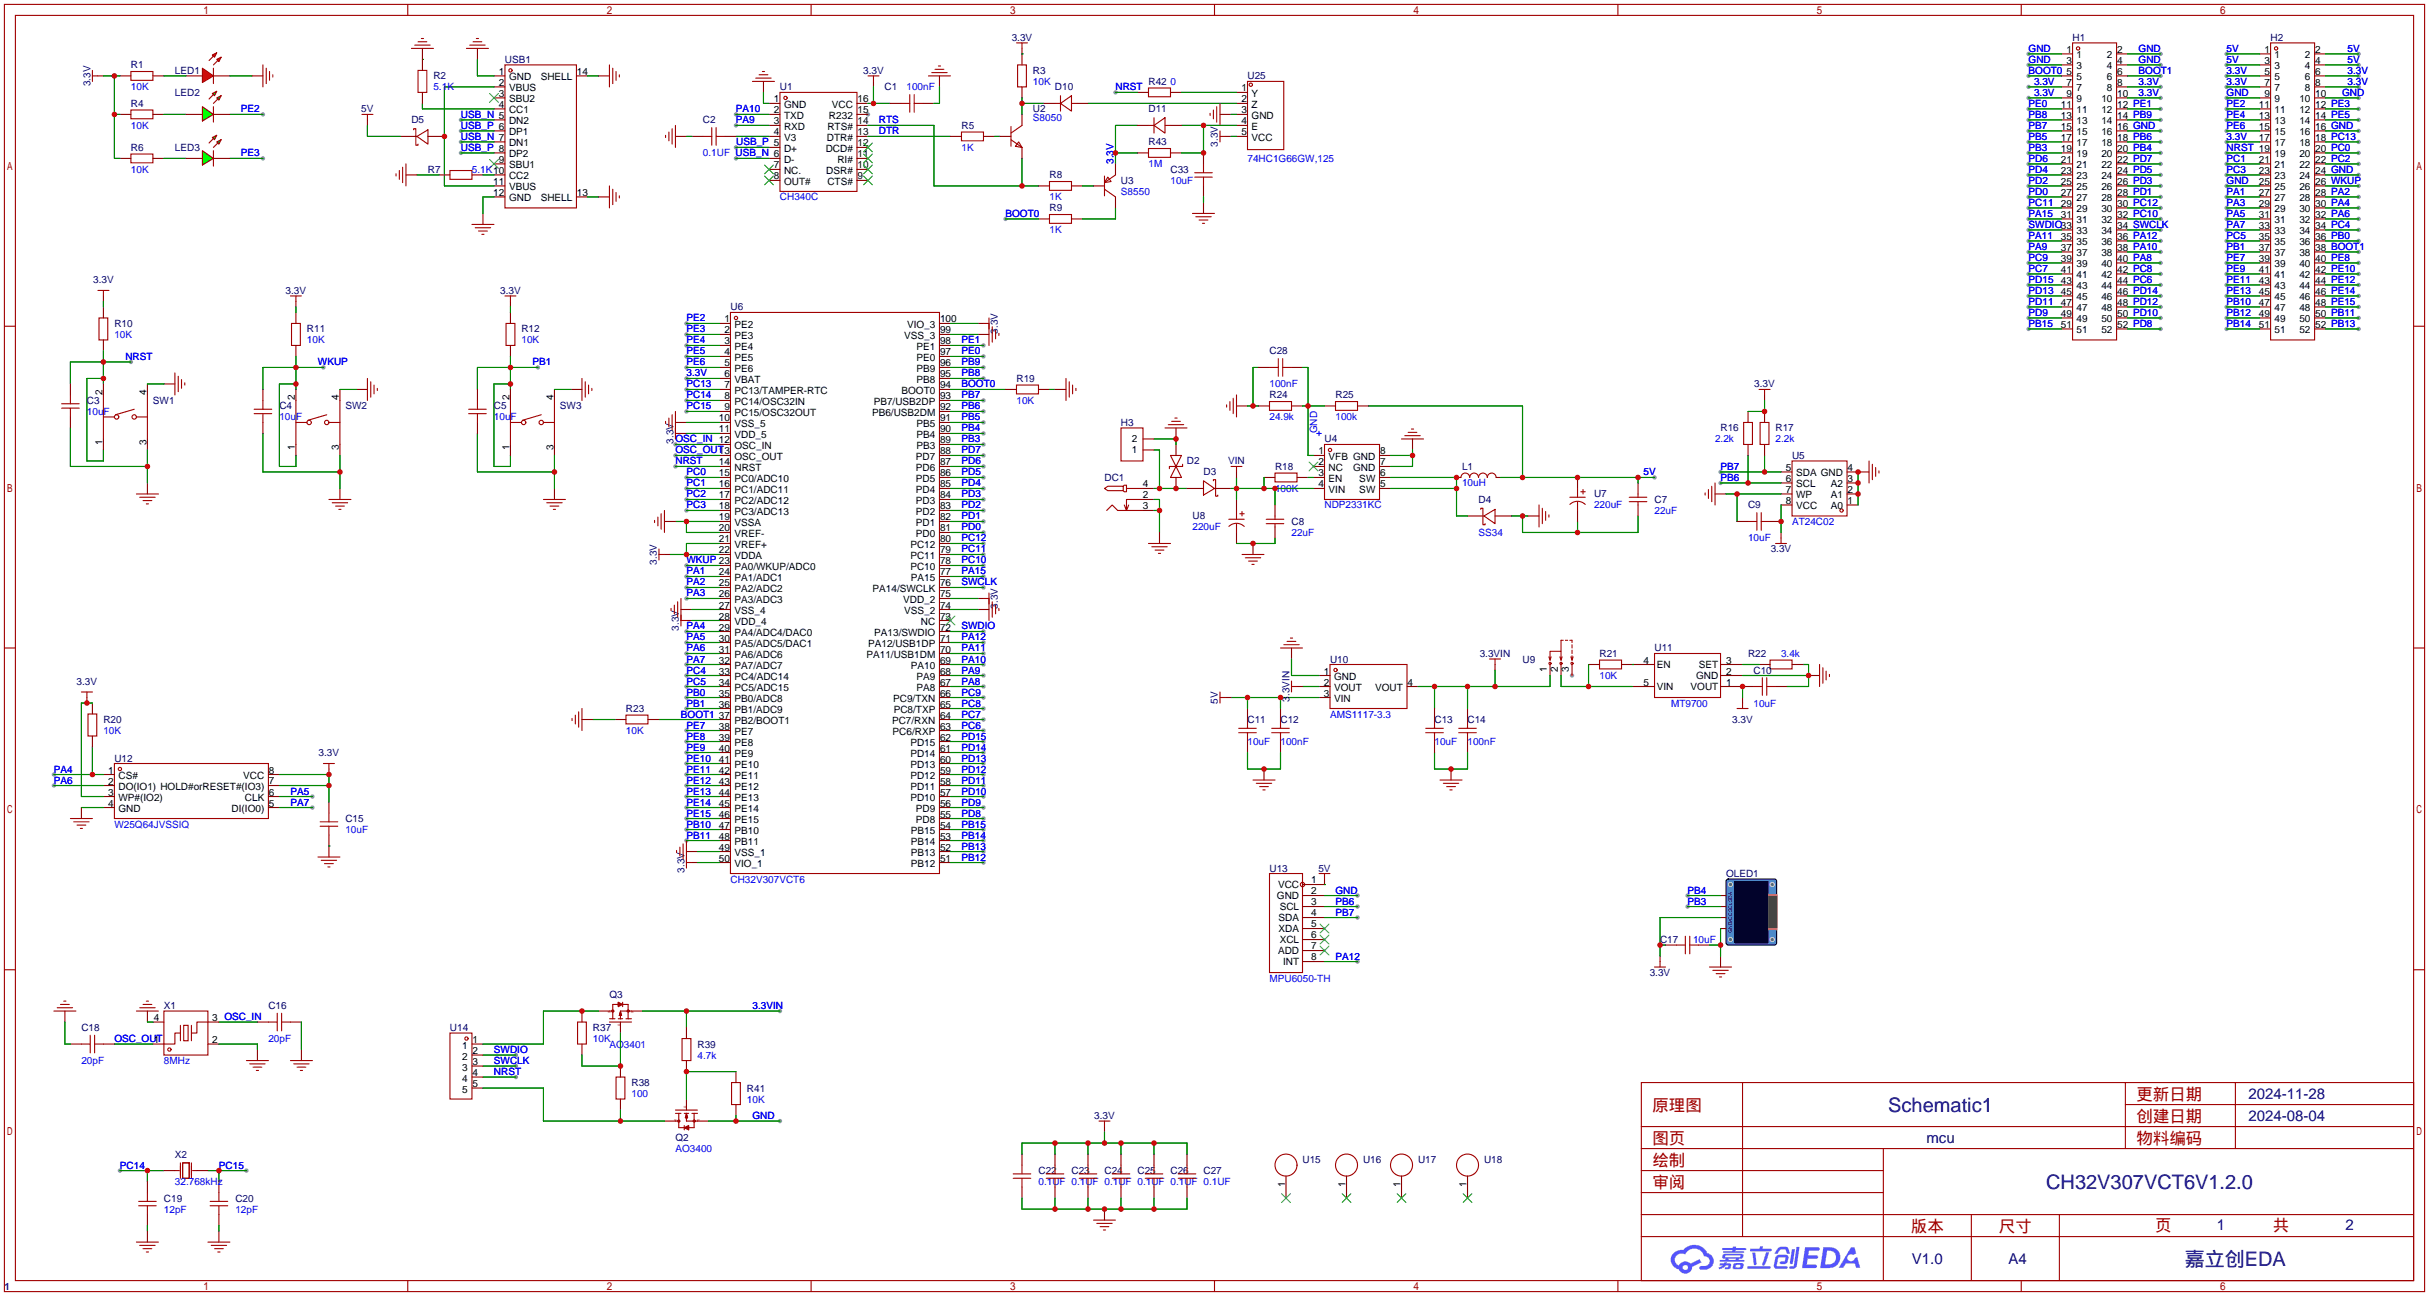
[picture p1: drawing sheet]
<svg xmlns="http://www.w3.org/2000/svg" width="561mm" height="299mm" viewBox="0 0 561 299" stroke-linecap="round" stroke-linejoin="round" font-family="sans-serif">
<defs><g id="words">
<g font-size="4.6" fill="#000080">
<text x="436" y="256.6">Schematic1</text>
<text x="472.4" y="274.4">CH32V307VCT6V1.2.0</text>
<text x="504.5" y="292.2">嘉立创EDA</text>
</g>
<g font-size="3.8" fill="#a00000">
<text x="381.5" y="256.5">原理图</text>
<text x="493.3" y="254">更新日期</text>
<text x="493.3" y="259.1">创建日期</text>
<text x="381.5" y="269.2">绘制</text>
<text x="381.5" y="264.2">图页</text>
<text x="493.3" y="264.2">物料编码</text>
<text x="381.5" y="274.3">审阅</text>
<text x="441.2" y="284.5">版本</text>
<text x="461.5" y="284.5">尺寸</text>
<text x="497.6" y="284.2">页</text>
<text x="524.8" y="284.2">共</text>
</g>
<g font-size="3.5" fill="#000080">
<text x="519.2" y="253.7">2024-11-28</text>
<text x="444.8" y="263.8">mcu</text>
<text x="519.2" y="258.8">2024-08-04</text>
<text x="511.9" y="283.9">1</text>
<text x="541.6" y="283.9">2</text>
<text x="441.4" y="291.8">V1.0</text>
<text x="463.7" y="291.8">A4</text>
</g>
<g font-size="2.3" fill="#000080">
<text x="233.6" y="9.4">3.3V</text>
<text x="478.5" y="9.4">H1</text>
<text x="524.3" y="9.4">H2</text>
<text x="30.2" y="15.8">R1</text>
<text x="40.4" y="17.1">LED1</text>
<text x="116.6" y="14.5">USB1</text>
<text x="199.3" y="17.1">3.3V</text>
<text x="238.5" y="17.1">R3</text>
<text x="20.9" y="19.9" transform="rotate(-90 20.9 19.9)">3.3V</text>
<text x="40.4" y="22.1">LED2</text>
<text x="100.1" y="18.3">R2</text>
<text x="180.1" y="20.9">U1</text>
<text x="204.2" y="20.9">C1</text>
<text x="243.6" y="20.9">D10</text>
<text x="265.2" y="19.6">R42</text>
<text x="288" y="18.3">U25</text>
<text x="30.2" y="24.7">R4</text>
<text x="83.4" y="26">5V</text>
<text x="95" y="28.5">D5</text>
<text x="162.3" y="28.5">C2</text>
<text x="222" y="29.8">R5</text>
<text x="238.5" y="26">U2</text>
<text x="265.2" y="26">D11</text>
<text x="30.2" y="34.8">R6</text>
<text x="40.4" y="34.8">LED3</text>
<text x="265.2" y="33.6">R43</text>
<text x="281.2" y="33.9" transform="rotate(-90 281.2 33.9)">3.3V</text>
<text x="98.8" y="39.9">R7</text>
<text x="242.3" y="41.2">R8</text>
<text x="270.3" y="39.9">C33</text>
<text x="258.8" y="42.5">U3</text>
<text x="242.3" y="48.8">R9</text>
<text x="21.5" y="65.3">3.3V</text>
<text x="66" y="67.9">3.3V</text>
<text x="115.5" y="67.9">3.3V</text>
<text x="168.7" y="71.7">U6</text>
<text x="26.4" y="75.5">R10</text>
<text x="70.9" y="76.8">R11</text>
<text x="120.4" y="76.8">R12</text>
<text x="230.4" y="77.1" transform="rotate(-90 230.4 77.1)">3.3V</text>
<text x="293.1" y="81.8">C28</text>
<text x="234.7" y="88.2">R19</text>
<text x="405" y="89.5">3.3V</text>
<text x="20.1" y="93.3">C3</text>
<text x="35.3" y="93.3">SW1</text>
<text x="64.5" y="94.5">C4</text>
<text x="79.8" y="94.5">SW2</text>
<text x="114" y="94.5">C5</text>
<text x="129.3" y="94.5">SW3</text>
<text x="293.1" y="92">R24</text>
<text x="308.4" y="92">R25</text>
<text x="258.8" y="98.3">H3</text>
<text x="397.3" y="99.6">R16</text>
<text x="410" y="99.6">R17</text>
<text x="155.5" y="102.5" transform="rotate(-90 155.5 102.5)">3.3V</text>
<text x="274.1" y="107.2">D2</text>
<text x="283.6" y="107.2">VIN</text>
<text x="305.8" y="102.2">U4</text>
<text x="413.8" y="106">U5</text>
<text x="255" y="111">DC1</text>
<text x="277.9" y="109.8">D3</text>
<text x="294.4" y="108.5">R18</text>
<text x="337.6" y="108.5">L1</text>
<text x="275.3" y="119.9">U8</text>
<text x="341.4" y="116.1">D4</text>
<text x="368" y="114.9">U7</text>
<text x="382" y="116.1">C7</text>
<text x="403.6" y="117.4">C9</text>
<text x="298.2" y="121.2">C8</text>
<text x="151.7" y="130.4" transform="rotate(-90 151.7 130.4)">3.3V</text>
<text x="408.9" y="127.6">3.3V</text>
<text x="230.4" y="140.6" transform="rotate(-90 230.4 140.6)">3.3V</text>
<text x="156.8" y="145.6" transform="rotate(-90 156.8 145.6)">3.3V</text>
<text x="307.1" y="153">U10</text>
<text x="341.7" y="151.7">3.3VIN</text>
<text x="351.5" y="153">U9</text>
<text x="369.3" y="151.7">R21</text>
<text x="382" y="150.4">U11</text>
<text x="403.6" y="151.7">R22</text>
<text x="404.9" y="155.5">C10</text>
<text x="17.7" y="158">3.3V</text>
<text x="23.9" y="166.9">R20</text>
<text x="144.5" y="164.4">R23</text>
<text x="281.2" y="162.4" transform="rotate(-90 281.2 162.4)">5V</text>
<text x="288" y="166.9">C11</text>
<text x="295.7" y="166.9">C12</text>
<text x="297.7" y="162" transform="rotate(-90 297.7 162)">3.3VIN</text>
<text x="331.2" y="166.9">C13</text>
<text x="338.8" y="166.9">C14</text>
<text x="400" y="166.9">3.3V</text>
<text x="26.4" y="175.8">U12</text>
<text x="73.6" y="174.5">3.3V</text>
<text x="79.8" y="189.8">C15</text>
<text x="158" y="201.5" transform="rotate(-90 158 201.5)">3.3V</text>
<text x="293.1" y="201.2">U13</text>
<text x="304.4" y="201.2">5V</text>
<text x="398.5" y="202.5">OLED1</text>
<text x="383.3" y="217.7">C17</text>
<text x="380.9" y="225.3">3.3V</text>
<text x="37.8" y="233">X1</text>
<text x="62" y="233">C16</text>
<text x="140.7" y="230.4">Q3</text>
<text x="18.8" y="238">C18</text>
<text x="103.9" y="238">U14</text>
<text x="136.9" y="238">R37</text>
<text x="161" y="241.9">R39</text>
<text x="145.8" y="250.7">R38</text>
<text x="172.5" y="252">R41</text>
<text x="156" y="263.4">Q2</text>
<text x="252.6" y="258.4">3.3V</text>
<text x="40.4" y="267.3">X2</text>
<text x="300.7" y="268.5">U15</text>
<text x="314.7" y="268.5">U16</text>
<text x="327.4" y="268.5">U17</text>
<text x="342.6" y="268.5">U18</text>
<text x="239.8" y="271.1">C22</text>
<text x="247.4" y="271.1">C23</text>
<text x="255" y="271.1">C24</text>
<text x="262.6" y="271.1">C25</text>
<text x="270.3" y="271.1">C26</text>
<text x="277.9" y="271.1">C27</text>
<text x="37.8" y="277.4">C19</text>
<text x="54.4" y="277.4">C20</text>
<text x="1" y="297.7">1</text>
</g>
<g font-size="2.3" fill="#00f">
<text x="468.4" y="12">GND</text>
<text x="493.8" y="12">GND</text>
<text x="514.1" y="12">5V</text>
<text x="542" y="12">5V</text>
<text x="468.4" y="17.1">BOOT0</text>
<text x="468.4" y="14.5">GND</text>
<text x="493.8" y="17.1">BOOT1</text>
<text x="493.8" y="14.5">GND</text>
<text x="514.1" y="14.5">5V</text>
<text x="514.1" y="17.1">3.3V</text>
<text x="542" y="14.5">5V</text>
<text x="542" y="17.1">3.3V</text>
<text x="30.2" y="20.9">10K</text>
<text x="100.1" y="20.9">5.1K</text>
<text x="209.3" y="20.9">100nF</text>
<text x="238.5" y="19.6">10K</text>
<text x="257.6" y="20.9">NRST</text>
<text x="270.3" y="19.6">0</text>
<text x="469.6" y="22.1">3.3V</text>
<text x="469.6" y="19.6">3.3V</text>
<text x="493.8" y="22.1">3.3V</text>
<text x="493.8" y="19.6">3.3V</text>
<text x="514.1" y="19.6">3.3V</text>
<text x="514.1" y="22.1">GND</text>
<text x="540.8" y="22.1">GND</text>
<text x="542" y="19.6">3.3V</text>
<text x="30.2" y="29.8">10K</text>
<text x="55.6" y="26">PE2</text>
<text x="106.4" y="27.2">USB_N 5</text>
<text x="106.4" y="29.8">USB_P 6</text>
<text x="169.9" y="28.5">PA9</text>
<text x="169.9" y="26">PA10</text>
<text x="202.9" y="28.5">RTS</text>
<text x="238.5" y="28">S8050</text>
<text x="468.4" y="29.8">PB7</text>
<text x="468.4" y="27.2">PB8</text>
<text x="468.4" y="24.7">PE0</text>
<text x="514.1" y="24.7">PE2</text>
<text x="514.1" y="27.2">PE4</text>
<text x="514.1" y="29.8">PE6</text>
<text x="106.4" y="34.8">USB_P 8</text>
<text x="106.4" y="32.3">USB_N 7</text>
<text x="170" y="33.6">USB_P 5</text>
<text x="202.9" y="31">DTR</text>
<text x="222" y="34.8">1K</text>
<text x="468.4" y="34.8">PB3</text>
<text x="468.4" y="32.3">PB5</text>
<text x="514.1" y="32.3">3.3V</text>
<text x="514.1" y="34.8">NRST 19</text>
<text x="30.2" y="39.9">10K</text>
<text x="55.6" y="36.1">PE3</text>
<text x="109" y="39.9">5.1K10</text>
<text x="162.3" y="36.1">0.1UF USB_N 6</text>
<text x="257.1" y="37.8" transform="rotate(-90 257.1 37.8)">3.3V</text>
<text x="265.2" y="38.7">1M</text>
<text x="288" y="37.4">74HC1G66GW,125</text>
<text x="468.4" y="39.9">PD4</text>
<text x="468.4" y="37.4">PD6</text>
<text x="514.1" y="37.4">PC1</text>
<text x="514.1" y="39.9">PC3</text>
<text x="180.1" y="46.3">CH340C</text>
<text x="242.3" y="46.3">1K</text>
<text x="258.8" y="45">S8550</text>
<text x="270.3" y="42.5">10uF</text>
<text x="468.4" y="47.5">PC11</text>
<text x="468.4" y="45">PD0</text>
<text x="468.4" y="42.5">PD2</text>
<text x="514.1" y="42.5">GND</text>
<text x="514.1" y="45">PA1</text>
<text x="514.1" y="47.5">PA3</text>
<text x="232.2" y="50.1">BOOT0</text>
<text x="242.3" y="53.9">1K</text>
<text x="468.4" y="52.6">SWDIO33</text>
<text x="468.4" y="50.1">PA15</text>
<text x="514.1" y="50.1">PA5</text>
<text x="514.1" y="52.6">PA7</text>
<text x="468.4" y="57.7">PA9</text>
<text x="468.4" y="55.2">PA11</text>
<text x="514.1" y="55.2">PC5</text>
<text x="514.1" y="57.7">PB1</text>
<text x="468.4" y="65.3">PD15</text>
<text x="468.4" y="62.8">PC7</text>
<text x="468.4" y="60.2">PC9</text>
<text x="514.1" y="60.2">PE7</text>
<text x="514.1" y="62.8">PE9</text>
<text x="514.1" y="65.3">PE11</text>
<text x="468.4" y="70.4">PD11</text>
<text x="468.4" y="67.9">PD13</text>
<text x="514.1" y="67.9">PE13</text>
<text x="514.1" y="70.4">PB10</text>
<text x="158.5" y="74.2">PE2</text>
<text x="158.5" y="76.8">PE3</text>
<text x="468.4" y="75.5">PB15</text>
<text x="468.4" y="72.9">PD9</text>
<text x="514.1" y="72.9">PB12</text>
<text x="514.1" y="75.5">PB14</text>
<text x="26.4" y="78">10K</text>
<text x="29" y="83.1">NRST</text>
<text x="70.9" y="79.3">10K</text>
<text x="120.4" y="79.3">10K</text>
<text x="158.5" y="79.3">PE4</text>
<text x="158.5" y="81.8">PE5</text>
<text x="222" y="81.8">PE0</text>
<text x="222" y="79.3">PE1</text>
<text x="73.4" y="84.4">WKUP</text>
<text x="122.9" y="84.4">PB1</text>
<text x="158.5" y="84.4">PE6</text>
<text x="158.5" y="86.9">3.3V</text>
<text x="158.5" y="89.5">PC13</text>
<text x="222" y="89.5">BOOT0</text>
<text x="222" y="86.9">PB8</text>
<text x="222" y="84.4">PB9</text>
<text x="293.1" y="89.5">100nF</text>
<text x="20.1" y="95.8">10uF</text>
<text x="158.5" y="92">PC14</text>
<text x="158.5" y="94.5">PC15</text>
<text x="222" y="94.5">PB6</text>
<text x="222" y="92">PB7</text>
<text x="234.7" y="93.3">10K</text>
<text x="64.5" y="97.1">10uF</text>
<text x="114" y="97.1">10uF</text>
<text x="222" y="99.6">PB4</text>
<text x="222" y="97.1">PB5</text>
<text x="293.1" y="97.1">24.9k</text>
<text x="304.1" y="100.1" transform="rotate(-90 304.1 100.1)">GND</text>
<text x="308.4" y="97.1">100k</text>
<text x="156" y="102.2">OSC_IN 12</text>
<text x="156" y="104.7">OSC_OUT</text>
<text x="156" y="107.2">NRST</text>
<text x="222" y="107.2">PD6</text>
<text x="222" y="104.7">PD7</text>
<text x="222" y="102.2">PB3</text>
<text x="396" y="102.2">2.2k</text>
<text x="410" y="102.2">2.2k</text>
<text x="158.5" y="109.8">PC0</text>
<text x="158.5" y="112.3">PC1</text>
<text x="222" y="112.3">PD4</text>
<text x="222" y="109.8">PD5</text>
<text x="294.4" y="113.6">100K</text>
<text x="337.6" y="112.3">10uH</text>
<text x="379.5" y="109.8">5V</text>
<text x="397.3" y="111">PB6</text>
<text x="397.3" y="108.5">PB7</text>
<text x="158.5" y="114.9">PC2</text>
<text x="158.5" y="117.4">PC3</text>
<text x="222" y="119.9">PD1</text>
<text x="222" y="117.4">PD2</text>
<text x="222" y="114.9">PD3</text>
<text x="305.8" y="117.4">NDP2331KC</text>
<text x="368" y="117.4">220uF</text>
<text x="382" y="118.7">22uF</text>
<text x="222" y="125">PC12</text>
<text x="222" y="122.5">PD0</text>
<text x="275.3" y="122.5">220uF</text>
<text x="298.2" y="123.7">22uF</text>
<text x="341.4" y="123.7">SS34</text>
<text x="403.6" y="125">10uF</text>
<text x="413.8" y="121.2">AT24C02</text>
<text x="158.5" y="130.1">WKUP 23</text>
<text x="222" y="130.1">PC10</text>
<text x="222" y="127.6">PC11</text>
<text x="158.5" y="132.6">PA1</text>
<text x="158.5" y="135.2">PA2</text>
<text x="158.5" y="137.7">PA3</text>
<text x="222" y="135.2">SWCLK</text>
<text x="222" y="132.6">PA15</text>
<text x="158.5" y="145.3">PA4</text>
<text x="158.5" y="147.9">PA5</text>
<text x="222" y="145.3">SWDIO</text>
<text x="222" y="147.9">PA12</text>
<text x="158.5" y="150.4">PA6</text>
<text x="158.5" y="153">PA7</text>
<text x="158.5" y="155.5">PC4</text>
<text x="222" y="150.4">PA11</text>
<text x="222" y="155.5">PA9</text>
<text x="222" y="153">PA10</text>
<text x="411.2" y="151.7">3.4k</text>
<text x="158.5" y="158">PC5</text>
<text x="158.5" y="160.6">PB0</text>
<text x="222" y="160.6">PC9</text>
<text x="222" y="158">PA8</text>
<text x="369.3" y="156.8">10K</text>
<text x="157.2" y="165.7">BOOT1</text>
<text x="158.5" y="163.1">PB1</text>
<text x="222" y="165.7">PC7</text>
<text x="222" y="163.1">PC8</text>
<text x="307.1" y="165.7">AMS1117-3.3</text>
<text x="385.8" y="163.1">MT9700</text>
<text x="404.9" y="163.1">10uF</text>
<text x="23.9" y="169.5">10K</text>
<text x="144.5" y="169.5">10K</text>
<text x="158.5" y="168.2">PE7</text>
<text x="158.5" y="170.7">PE8</text>
<text x="158.5" y="173.3">PE9</text>
<text x="222" y="168.2">PC6</text>
<text x="222" y="173.3">PD14</text>
<text x="222" y="170.7">PD15</text>
<text x="288" y="172">10uF</text>
<text x="295.7" y="172">100nF</text>
<text x="331.2" y="172">10uF</text>
<text x="338.8" y="172">100nF</text>
<text x="12.4" y="178.4">PA4</text>
<text x="158.5" y="175.8">PE10</text>
<text x="158.5" y="178.4">PE11</text>
<text x="222" y="178.4">PD12</text>
<text x="222" y="175.8">PD13</text>
<text x="12.4" y="180.9">PA6</text>
<text x="67.1" y="186">PA7</text>
<text x="67.1" y="183.4">PA5</text>
<text x="158.5" y="180.9">PE12</text>
<text x="158.5" y="183.4">PE13</text>
<text x="158.5" y="186">PE14</text>
<text x="222" y="186">PD9</text>
<text x="222" y="183.4">PD10</text>
<text x="222" y="180.9">PD11</text>
<text x="26.4" y="191.1">W25Q64JVSSIQ</text>
<text x="158.5" y="188.5">PE15</text>
<text x="158.5" y="191.1">PB10</text>
<text x="222" y="191.1">PB15</text>
<text x="222" y="188.5">PD8</text>
<text x="79.8" y="192.3">10uF</text>
<text x="158.5" y="193.6">PB11</text>
<text x="222" y="196.1">PB13</text>
<text x="222" y="193.6">PB14</text>
<text x="168.7" y="203.8">CH32V307VCT6</text>
<text x="222" y="198.7">PB12</text>
<text x="308.4" y="206.3">GND</text>
<text x="308.4" y="208.8">PB6</text>
<text x="389.6" y="208.8">PB3</text>
<text x="389.6" y="206.3">PB4</text>
<text x="308.4" y="211.4">PB7</text>
<text x="308.4" y="221.5">PA12</text>
<text x="390.9" y="217.7">10uF</text>
<text x="293.1" y="226.6">MPU6050-TH</text>
<text x="173.7" y="233">3.3VIN</text>
<text x="18.8" y="245.7">20pF</text>
<text x="26.4" y="240.6">OSC_OUT</text>
<text x="37.8" y="245.7">8MHz</text>
<text x="62" y="240.6">20pF</text>
<text x="114" y="243.1">SWDIO</text>
<text x="114" y="245.7">SWCLK</text>
<text x="136.9" y="240.6">10K</text>
<text x="140.7" y="241.9">AO3401</text>
<text x="161" y="244.4">4.7k</text>
<text x="114" y="248.2">NRST</text>
<text x="145.8" y="253.3">100</text>
<text x="172.5" y="254.6">10K</text>
<text x="173.7" y="258.4">GND</text>
<text x="27.7" y="269.8">PC14</text>
<text x="50.5" y="269.8">PC15</text>
<text x="156" y="266">AO3400</text>
<text x="40.4" y="273.6">32.768kHz</text>
<text x="239.8" y="273.6">0.1UF 0.1UF 0.1UF 0.1UF 0.1UF 0.1UF</text>
<text x="37.8" y="280">12pF</text>
<text x="54.4" y="280">12pF</text>
</g>
<g font-size="2.3">
<text x="115.2" y="17.3">1</text>
<text x="133.2" y="17.3">14</text>
<text x="477.1" y="12.2">1</text>
<text x="477.1" y="14.8">3</text>
<text x="477.1" y="17.3">5</text>
<text x="479.5" y="13.5">1</text>
<text x="479.5" y="16">3</text>
<text x="486.5" y="16">4</text>
<text x="486.5" y="13.5">2</text>
<text x="488.8" y="17.3">6</text>
<text x="488.8" y="14.8">4</text>
<text x="488.8" y="12.2">2</text>
<text x="522.8" y="12.2">1</text>
<text x="522.8" y="14.8">3</text>
<text x="522.8" y="17.3">5</text>
<text x="525.2" y="13.5">1</text>
<text x="525.2" y="16">3</text>
<text x="532.2" y="16">4</text>
<text x="532.2" y="13.5">2</text>
<text x="534.5" y="17.3">6</text>
<text x="534.5" y="14.8">4</text>
<text x="534.5" y="12.2">2</text>
<text x="115.2" y="19.8">2</text>
<text x="115.2" y="22.4">3</text>
<text x="117.5" y="18.6">GND</text>
<text x="117.5" y="21.1">VBUS</text>
<text x="117.5" y="23.6">SBU2</text>
<text x="124.8" y="18.6">SHELL</text>
<text x="178.7" y="23.6">1</text>
<text x="198" y="23.6">16</text>
<text x="286.6" y="21.1">1</text>
<text x="286.6" y="23.6">2</text>
<text x="289" y="22.4">Y</text>
<text x="477.1" y="19.8">7</text>
<text x="477.1" y="22.4">9</text>
<text x="479.5" y="18.6">5</text>
<text x="479.5" y="21.1">7</text>
<text x="479.5" y="23.6">9</text>
<text x="485.2" y="23.6">10</text>
<text x="486.5" y="21.1">8</text>
<text x="486.5" y="18.6">6</text>
<text x="488.8" y="22.4">10</text>
<text x="488.8" y="19.8">8</text>
<text x="522.8" y="19.8">7</text>
<text x="522.8" y="22.4">9</text>
<text x="525.2" y="18.6">5</text>
<text x="525.2" y="21.1">7</text>
<text x="525.2" y="23.6">9</text>
<text x="530.9" y="23.6">10</text>
<text x="532.2" y="21.1">8</text>
<text x="532.2" y="18.6">6</text>
<text x="534.5" y="22.4">10</text>
<text x="534.5" y="19.8">8</text>
<text x="115.2" y="24.9">4</text>
<text x="117.5" y="26.2">CC1</text>
<text x="117.5" y="28.7">DN2</text>
<text x="178.7" y="26.2">2</text>
<text x="178.7" y="28.7">3</text>
<text x="181" y="24.9">GND</text>
<text x="181" y="27.5">TXD</text>
<text x="181" y="30">RXD</text>
<text x="191" y="30">RTS#</text>
<text x="191.4" y="27.5">R232</text>
<text x="192.1" y="24.9">VCC</text>
<text x="198" y="28.7">14</text>
<text x="198" y="26.2">15</text>
<text x="286.6" y="26.2">3</text>
<text x="286.6" y="28.7">4</text>
<text x="289" y="24.9">Z</text>
<text x="289" y="27.5">GND</text>
<text x="289" y="30">E</text>
<text x="475.8" y="24.9">11</text>
<text x="475.8" y="27.5">13</text>
<text x="475.8" y="30">15</text>
<text x="479.5" y="26.2">11</text>
<text x="479.5" y="28.7">13</text>
<text x="485.2" y="28.7">14</text>
<text x="485.2" y="26.2">12</text>
<text x="488.8" y="30">16 GND</text>
<text x="488.8" y="27.5">14 PB9</text>
<text x="488.8" y="24.9">12 PE1</text>
<text x="521.6" y="24.9">11</text>
<text x="521.6" y="27.5">13</text>
<text x="521.6" y="30">15</text>
<text x="525.2" y="26.2">11</text>
<text x="525.2" y="28.7">13</text>
<text x="530.9" y="28.7">14</text>
<text x="530.9" y="26.2">12</text>
<text x="534.5" y="30">16 GND</text>
<text x="534.5" y="27.5">14 PE5</text>
<text x="534.5" y="24.9">12 PE3</text>
<text x="117.5" y="31.3">DP1</text>
<text x="117.5" y="33.8">DN1</text>
<text x="178.7" y="31.3">4</text>
<text x="181" y="32.5">V3</text>
<text x="181" y="35.1">D+</text>
<text x="190.6" y="35.1">DCD#</text>
<text x="190.9" y="32.5">DTR#</text>
<text x="198" y="33.8">12</text>
<text x="198" y="31.3">13</text>
<text x="286.6" y="31.3">5</text>
<text x="289" y="32.5">VCC</text>
<text x="475.8" y="32.5">17</text>
<text x="475.8" y="35.1">19</text>
<text x="479.5" y="31.3">15</text>
<text x="479.5" y="33.8">17</text>
<text x="485.2" y="33.8">18</text>
<text x="485.2" y="31.3">16</text>
<text x="488.8" y="35.1">20 PB4</text>
<text x="488.8" y="32.5">18 PB6</text>
<text x="521.6" y="32.5">17</text>
<text x="525.2" y="31.3">15</text>
<text x="525.2" y="33.8">17</text>
<text x="530.9" y="33.8">18</text>
<text x="530.9" y="31.3">16</text>
<text x="534.5" y="35.1">20 PC0</text>
<text x="534.5" y="32.5">18 PC13</text>
<text x="115.2" y="37.6">9</text>
<text x="117.5" y="36.3">DP2</text>
<text x="117.5" y="38.9">SBU1</text>
<text x="117.5" y="41.4">CC2</text>
<text x="178.7" y="38.9">7</text>
<text x="178.7" y="41.4">8</text>
<text x="181" y="37.6">D-</text>
<text x="181" y="40.2">NC.</text>
<text x="190.8" y="40.2">DSR#</text>
<text x="193.3" y="37.6">RI#</text>
<text x="198" y="41.4">9</text>
<text x="198" y="38.9">10</text>
<text x="198" y="36.3">11</text>
<text x="475.8" y="37.6">21</text>
<text x="475.8" y="40.2">23</text>
<text x="479.5" y="36.3">19</text>
<text x="479.5" y="38.9">21</text>
<text x="479.5" y="41.4">23</text>
<text x="485.2" y="41.4">24</text>
<text x="485.2" y="38.9">22</text>
<text x="485.2" y="36.3">20</text>
<text x="488.8" y="40.2">24 PD5</text>
<text x="488.8" y="37.6">22 PD7</text>
<text x="521.6" y="37.6">21</text>
<text x="521.6" y="40.2">23</text>
<text x="525.2" y="36.3">19</text>
<text x="525.2" y="38.9">21</text>
<text x="525.2" y="41.4">23</text>
<text x="530.9" y="41.4">24</text>
<text x="530.9" y="38.9">22</text>
<text x="530.9" y="36.3">20</text>
<text x="534.5" y="40.2">24 GND</text>
<text x="534.5" y="37.6">22 PC2</text>
<text x="113.9" y="42.7">11</text>
<text x="113.9" y="45.2">12</text>
<text x="117.5" y="44">VBUS</text>
<text x="117.5" y="46.5">GND</text>
<text x="124.8" y="46.5">SHELL</text>
<text x="133.2" y="45.2">13</text>
<text x="181" y="42.7">OUT#</text>
<text x="191" y="42.7">CTS#</text>
<text x="475.8" y="42.7">25</text>
<text x="475.8" y="45.2">27</text>
<text x="475.8" y="47.8">29</text>
<text x="479.5" y="44">25</text>
<text x="479.5" y="46.5">27</text>
<text x="485.2" y="46.5">28</text>
<text x="485.2" y="44">26</text>
<text x="488.8" y="47.8">30 PC12</text>
<text x="488.8" y="45.2">28 PD1</text>
<text x="488.8" y="42.7">26 PD3</text>
<text x="521.6" y="42.7">25</text>
<text x="521.6" y="45.2">27</text>
<text x="521.6" y="47.8">29</text>
<text x="525.2" y="44">25</text>
<text x="525.2" y="46.5">27</text>
<text x="530.9" y="46.5">28</text>
<text x="530.9" y="44">26</text>
<text x="534.5" y="47.8">30 PA4</text>
<text x="534.5" y="45.2">28 PA2</text>
<text x="534.5" y="42.7">26 WKUP</text>
<text x="475.8" y="50.3">31</text>
<text x="479.5" y="49">29</text>
<text x="479.5" y="51.6">31</text>
<text x="485.2" y="51.6">32</text>
<text x="485.2" y="49">30</text>
<text x="488.8" y="52.9">34 SWCLK</text>
<text x="488.8" y="50.3">32 PC10</text>
<text x="521.6" y="50.3">31</text>
<text x="521.6" y="52.9">33</text>
<text x="525.2" y="49">29</text>
<text x="525.2" y="51.6">31</text>
<text x="530.9" y="51.6">32</text>
<text x="530.9" y="49">30</text>
<text x="534.5" y="52.9">34 PC4</text>
<text x="534.5" y="50.3">32 PA6</text>
<text x="475.8" y="55.4">35</text>
<text x="475.8" y="57.9">37</text>
<text x="479.5" y="54.1">33</text>
<text x="479.5" y="56.7">35</text>
<text x="479.5" y="59.2">37</text>
<text x="485.2" y="59.2">38</text>
<text x="485.2" y="56.7">36</text>
<text x="485.2" y="54.1">34</text>
<text x="488.8" y="57.9">38 PA10</text>
<text x="488.8" y="55.4">36 PA12</text>
<text x="521.6" y="55.4">35</text>
<text x="521.6" y="57.9">37</text>
<text x="525.2" y="54.1">33</text>
<text x="525.2" y="56.7">35</text>
<text x="525.2" y="59.2">37</text>
<text x="530.9" y="59.2">38</text>
<text x="530.9" y="56.7">36</text>
<text x="530.9" y="54.1">34</text>
<text x="534.5" y="57.9">38 BOOT1</text>
<text x="534.5" y="55.4">36 PB0</text>
<text x="475.8" y="60.5">39</text>
<text x="475.8" y="63">41</text>
<text x="475.8" y="65.6">43</text>
<text x="479.5" y="61.7">39</text>
<text x="479.5" y="64.3">41</text>
<text x="485.2" y="64.3">42</text>
<text x="485.2" y="61.7">40</text>
<text x="488.8" y="65.6">44 PC6</text>
<text x="488.8" y="63">42 PC8</text>
<text x="488.8" y="60.5">40 PA8</text>
<text x="521.6" y="60.5">39</text>
<text x="521.6" y="63">41</text>
<text x="521.6" y="65.6">43</text>
<text x="525.2" y="61.7">39</text>
<text x="525.2" y="64.3">41</text>
<text x="530.9" y="64.3">42</text>
<text x="530.9" y="61.7">40</text>
<text x="534.5" y="65.6">44 PE12</text>
<text x="534.5" y="63">42 PE10</text>
<text x="534.5" y="60.5">40 PE8</text>
<text x="475.8" y="68.1">45</text>
<text x="475.8" y="70.6">47</text>
<text x="479.5" y="66.8">43</text>
<text x="479.5" y="69.4">45</text>
<text x="479.5" y="71.9">47</text>
<text x="485.2" y="71.9">48</text>
<text x="485.2" y="69.4">46</text>
<text x="485.2" y="66.8">44</text>
<text x="488.8" y="70.6">48 PD12</text>
<text x="488.8" y="68.1">46 PD14</text>
<text x="521.6" y="68.1">45</text>
<text x="521.6" y="70.6">47</text>
<text x="525.2" y="66.8">43</text>
<text x="525.2" y="69.4">45</text>
<text x="525.2" y="71.9">47</text>
<text x="530.9" y="71.9">48</text>
<text x="530.9" y="69.4">46</text>
<text x="530.9" y="66.8">44</text>
<text x="534.5" y="70.6">48 PE15</text>
<text x="534.5" y="68.1">46 PE14</text>
<text x="167.2" y="74.4">1</text>
<text x="167.2" y="77">2</text>
<text x="169.6" y="75.7">PE2</text>
<text x="209.4" y="75.7">VIO_3</text>
<text x="217" y="77">99</text>
<text x="217" y="74.4">100</text>
<text x="475.8" y="73.2">49</text>
<text x="475.8" y="75.7">51</text>
<text x="479.5" y="74.4">49</text>
<text x="479.5" y="77">51</text>
<text x="485.2" y="77">52</text>
<text x="485.2" y="74.4">50</text>
<text x="488.8" y="75.7">52 PD8</text>
<text x="488.8" y="73.2">50 PD10</text>
<text x="521.6" y="73.2">49</text>
<text x="521.6" y="75.7">51</text>
<text x="525.2" y="74.4">49</text>
<text x="525.2" y="77">51</text>
<text x="530.9" y="77">52</text>
<text x="530.9" y="74.4">50</text>
<text x="534.5" y="75.7">52 PB13</text>
<text x="534.5" y="73.2">50 PB11</text>
<text x="167.2" y="79.5">3</text>
<text x="167.2" y="82.1">4</text>
<text x="169.6" y="78.3">PE3</text>
<text x="169.6" y="80.8">PE4</text>
<text x="169.6" y="83.3">PE5</text>
<text x="208.8" y="78.3">VSS_3</text>
<text x="211.6" y="83.3">PE0</text>
<text x="211.6" y="80.8">PE1</text>
<text x="217" y="82.1">97</text>
<text x="217" y="79.5">98</text>
<text x="167.2" y="84.6">5</text>
<text x="167.2" y="87.1">6</text>
<text x="167.2" y="89.7">7</text>
<text x="169.6" y="85.9">PE6</text>
<text x="169.6" y="88.4">VBAT</text>
<text x="211.6" y="88.4">PB8</text>
<text x="211.6" y="85.9">PB9</text>
<text x="217" y="89.7">94</text>
<text x="217" y="87.1">95</text>
<text x="217" y="84.6">96</text>
<text x="23.6" y="91.2" transform="rotate(-90 23.6 91.2)">2</text>
<text x="33.8" y="91.2" transform="rotate(-90 33.8 91.2)">4</text>
<text x="68.1" y="92.5" transform="rotate(-90 68.1 92.5)">2</text>
<text x="78.3" y="92.5" transform="rotate(-90 78.3 92.5)">4</text>
<text x="117.6" y="92.5" transform="rotate(-90 117.6 92.5)">2</text>
<text x="127.8" y="92.5" transform="rotate(-90 127.8 92.5)">4</text>
<text x="167.2" y="92.2">8</text>
<text x="167.2" y="94.8">9</text>
<text x="169.6" y="91">PC13/TAMPER-RTC</text>
<text x="169.6" y="93.5">PC14/OSC32IN</text>
<text x="201.7" y="93.5">PB7/USB2DP</text>
<text x="208.1" y="91">BOOT0</text>
<text x="217" y="94.8">92</text>
<text x="217" y="92.2">93</text>
<text x="166" y="97.3">10</text>
<text x="166" y="99.8">11</text>
<text x="169.6" y="96">PC15/OSC32OUT</text>
<text x="169.6" y="98.6">VSS_5</text>
<text x="169.6" y="101.1">VDD_5</text>
<text x="201.3" y="96">PB6/USB2DM</text>
<text x="211.6" y="101.1">PB4</text>
<text x="211.6" y="98.6">PB5</text>
<text x="217" y="99.8">90</text>
<text x="217" y="97.3">91</text>
<text x="23.6" y="102.6" transform="rotate(-90 23.6 102.6)">1</text>
<text x="33.8" y="102.6" transform="rotate(-90 33.8 102.6)">3</text>
<text x="68.1" y="103.9" transform="rotate(-90 68.1 103.9)">1</text>
<text x="78.3" y="103.9" transform="rotate(-90 78.3 103.9)">3</text>
<text x="117.6" y="103.9" transform="rotate(-90 117.6 103.9)">1</text>
<text x="127.8" y="103.9" transform="rotate(-90 127.8 103.9)">3</text>
<text x="166" y="104.9">13</text>
<text x="166" y="107.5">14</text>
<text x="169.6" y="103.7">OSC_IN</text>
<text x="169.6" y="106.2">OSC_OUT</text>
<text x="211.5" y="106.2">PD7</text>
<text x="211.6" y="103.7">PB3</text>
<text x="217" y="107.5">87</text>
<text x="217" y="104.9">88</text>
<text x="217" y="102.4">89</text>
<text x="261.4" y="104.7">1</text>
<text x="261.4" y="102.1">2</text>
<text x="304.4" y="104.9">1</text>
<text x="304.4" y="107.5">2</text>
<text x="306.8" y="106.2">VFB GND</text>
<text x="318.6" y="107.5">7</text>
<text x="318.6" y="104.9">8</text>
<text x="166" y="110">15</text>
<text x="166" y="112.5">16</text>
<text x="169.6" y="108.7">NRST</text>
<text x="169.6" y="111.3">PC0/ADC10</text>
<text x="169.6" y="113.8">PC1/ADC11</text>
<text x="211.5" y="113.8">PD4</text>
<text x="211.5" y="111.3">PD5</text>
<text x="211.5" y="108.7">PD6</text>
<text x="217" y="112.5">85</text>
<text x="217" y="110">86</text>
<text x="263.9" y="112.5">4</text>
<text x="304.4" y="110">3</text>
<text x="304.4" y="112.5">4</text>
<text x="306.8" y="108.7">NC</text>
<text x="306.8" y="111.3">EN</text>
<text x="306.8" y="113.8">VIN</text>
<text x="312.4" y="108.7">GND</text>
<text x="313.9" y="113.8">SW</text>
<text x="313.9" y="111.3">SW</text>
<text x="318.6" y="112.5">5</text>
<text x="318.6" y="110">6</text>
<text x="412.4" y="108.7">5</text>
<text x="412.4" y="111.3">6</text>
<text x="412.4" y="113.8">7</text>
<text x="414.7" y="110">SDA GND</text>
<text x="414.7" y="112.5">SCL</text>
<text x="422.7" y="112.5">A2</text>
<text x="426.6" y="113.8">2</text>
<text x="426.6" y="111.3">3</text>
<text x="426.6" y="108.7">4</text>
<text x="166" y="115.1">17</text>
<text x="166" y="117.6">18</text>
<text x="169.6" y="116.4">PC2/ADC12</text>
<text x="169.6" y="118.9">PC3/ADC13</text>
<text x="211.5" y="118.9">PD2</text>
<text x="211.5" y="116.4">PD3</text>
<text x="217" y="117.6">83</text>
<text x="217" y="115.1">84</text>
<text x="263.9" y="117.6">3</text>
<text x="263.9" y="115.1">2</text>
<text x="412.4" y="116.4">8</text>
<text x="414.7" y="115.1">WP</text>
<text x="414.7" y="117.6">VCC</text>
<text x="422.7" y="117.6">A0</text>
<text x="422.7" y="115.1">A1</text>
<text x="426.6" y="116.4">1</text>
<text x="166" y="120.2">19</text>
<text x="166" y="122.7">20</text>
<text x="166" y="125.2">21</text>
<text x="169.6" y="121.4">VSSA</text>
<text x="169.6" y="124">VREF-</text>
<text x="211.5" y="124">PD0</text>
<text x="211.5" y="121.4">PD1</text>
<text x="217" y="125.2">80</text>
<text x="217" y="122.7">81</text>
<text x="217" y="120.2">82</text>
<text x="166" y="127.8">22</text>
<text x="169.6" y="126.5">VREF+</text>
<text x="169.6" y="129.1">VDDA</text>
<text x="169.6" y="131.6">PA0/WKUP/ADC0</text>
<text x="210.2" y="131.6">PC10</text>
<text x="210.2" y="129.1">PC11</text>
<text x="210.2" y="126.5">PC12</text>
<text x="217" y="130.3">78</text>
<text x="217" y="127.8">79</text>
<text x="166" y="132.9">24</text>
<text x="166" y="135.4">25</text>
<text x="166" y="137.9">26</text>
<text x="169.6" y="134.1">PA1/ADC1</text>
<text x="169.6" y="136.7">PA2/ADC2</text>
<text x="201.5" y="136.7">PA14/SWCLK</text>
<text x="210.3" y="134.1">PA15</text>
<text x="217" y="137.9">75</text>
<text x="217" y="135.4">76</text>
<text x="217" y="132.9">77</text>
<text x="166" y="140.5">27</text>
<text x="166" y="143">28</text>
<text x="169.6" y="139.2">PA3/ADC3</text>
<text x="169.6" y="141.8">VSS_4</text>
<text x="208.5" y="139.2">VDD_2</text>
<text x="208.8" y="141.8">VSS_2</text>
<text x="217" y="143">73</text>
<text x="217" y="140.5">74</text>
<text x="166" y="145.6">29</text>
<text x="166" y="148.1">30</text>
<text x="169.6" y="144.3">VDD_4</text>
<text x="169.6" y="146.8">PA4/ADC4/DAC0</text>
<text x="169.6" y="149.4">PA5/ADC5/DAC1</text>
<text x="200.4" y="149.4">PA12/USB1DP</text>
<text x="201.9" y="146.8">PA13/SWDIO</text>
<text x="212.6" y="144.3">NC</text>
<text x="217" y="148.1">71</text>
<text x="217" y="145.6">72</text>
<text x="166" y="150.6">31</text>
<text x="166" y="153.2">32</text>
<text x="166" y="155.7">33</text>
<text x="169.6" y="151.9">PA6/ADC6</text>
<text x="169.6" y="154.5">PA7/ADC7</text>
<text x="200.1" y="151.9">PA11/USB1DM</text>
<text x="210.3" y="154.5">PA10</text>
<text x="217" y="155.7">68</text>
<text x="217" y="153.2">69</text>
<text x="217" y="150.6">70</text>
<text x="305.7" y="155.7">1</text>
<text x="357.2" y="155.2" transform="rotate(-90 357.2 155.2)">1</text>
<text x="359.7" y="155.2" transform="rotate(-90 359.7 155.2)">2</text>
<text x="362.2" y="155.2" transform="rotate(-90 362.2 155.2)">3</text>
<text x="379.5" y="153.2">4</text>
<text x="382.5" y="154.2">EN</text>
<text x="392.3" y="154.2">SET</text>
<text x="398.5" y="155.7">2</text>
<text x="398.5" y="153.2">3</text>
<text x="166" y="158.3">34</text>
<text x="166" y="160.8">35</text>
<text x="169.6" y="157">PC4/ADC14</text>
<text x="169.6" y="159.5">PC5/ADC15</text>
<text x="211.6" y="159.5">PA8</text>
<text x="211.6" y="157">PA9</text>
<text x="217" y="160.8">66</text>
<text x="217" y="158.3">67</text>
<text x="305.7" y="158.3">2</text>
<text x="305.7" y="160.8">3</text>
<text x="308" y="157">GND</text>
<text x="308" y="159.5">VOUT</text>
<text x="317.5" y="159.5">VOUT</text>
<text x="325" y="158.3">4</text>
<text x="379.5" y="158.3">5</text>
<text x="382.5" y="159.3">VIN</text>
<text x="390.3" y="159.3">VOUT</text>
<text x="391.6" y="156.7">GND</text>
<text x="398.5" y="158.3">1</text>
<text x="166" y="163.3">36</text>
<text x="166" y="165.9">37</text>
<text x="169.6" y="162.1">PB0/ADC8</text>
<text x="169.6" y="164.6">PB1/ADC9</text>
<text x="169.6" y="167.2">PB2/BOOT1</text>
<text x="206" y="167.2">PC7/RXN</text>
<text x="206.2" y="162.1">PC9/TXN</text>
<text x="206.4" y="164.6">PC8/TXP</text>
<text x="217" y="165.9">64</text>
<text x="217" y="163.3">65</text>
<text x="308" y="162.1">VIN</text>
<text x="166" y="168.4">38</text>
<text x="166" y="171">39</text>
<text x="166" y="173.5">40</text>
<text x="169.6" y="169.7">PE7</text>
<text x="169.6" y="172.2">PE8</text>
<text x="206.1" y="169.7">PC6/RXP</text>
<text x="210.2" y="172.2">PD15</text>
<text x="217" y="173.5">61</text>
<text x="217" y="171">62</text>
<text x="217" y="168.4">63</text>
<text x="25" y="178.6">1</text>
<text x="27.4" y="179.9">CS#</text>
<text x="56.2" y="179.9">VCC</text>
<text x="62.1" y="178.6">8</text>
<text x="166" y="176">41</text>
<text x="166" y="178.6">42</text>
<text x="169.6" y="174.8">PE9</text>
<text x="169.6" y="177.3">PE10</text>
<text x="169.6" y="179.9">PE11</text>
<text x="210.2" y="179.9">PD12</text>
<text x="210.2" y="177.3">PD13</text>
<text x="210.2" y="174.8">PD14</text>
<text x="217" y="178.6">59</text>
<text x="217" y="176">60</text>
<text x="25" y="181.1">2</text>
<text x="25" y="183.7">3</text>
<text x="27.4" y="182.4">DO(IO1) HOLD#orRESET#(IO3)</text>
<text x="27.4" y="184.9">WP#(IO2)</text>
<text x="56.5" y="184.9">CLK</text>
<text x="62.1" y="183.7">6</text>
<text x="62.1" y="181">7</text>
<text x="166" y="181.1">43</text>
<text x="166" y="183.7">44</text>
<text x="169.6" y="182.4">PE12</text>
<text x="169.6" y="184.9">PE13</text>
<text x="210.2" y="184.9">PD10</text>
<text x="210.2" y="182.4">PD11</text>
<text x="217" y="183.7">57</text>
<text x="217" y="181.1">58</text>
<text x="25" y="186.2">4</text>
<text x="27.4" y="187.5">GND</text>
<text x="53.5" y="187.5">DI(IO0)</text>
<text x="62.1" y="186.2">5</text>
<text x="166" y="186.2">45</text>
<text x="166" y="188.7">46</text>
<text x="166" y="191.3">47</text>
<text x="169.6" y="187.5">PE14</text>
<text x="169.6" y="190">PE15</text>
<text x="211.5" y="190">PD8</text>
<text x="211.5" y="187.5">PD9</text>
<text x="217" y="191.3">54</text>
<text x="217" y="188.7">55</text>
<text x="217" y="186.2">56</text>
<text x="166" y="193.8">48</text>
<text x="166" y="196.4">49</text>
<text x="169.6" y="192.6">PB10</text>
<text x="169.6" y="195.1">PB11</text>
<text x="169.6" y="197.6">VSS_1</text>
<text x="210.3" y="197.6">PB13</text>
<text x="210.3" y="195.1">PB14</text>
<text x="210.3" y="192.6">PB15</text>
<text x="217" y="196.4">52</text>
<text x="217" y="193.8">53</text>
<text x="166" y="198.9">50</text>
<text x="169.6" y="200.2">VIO_1</text>
<text x="210.3" y="200.2">PB12</text>
<text x="217" y="198.9">51</text>
<text x="302.8" y="203.8">1</text>
<text x="294.8" y="207.6">GND</text>
<text x="295.1" y="205">VCC</text>
<text x="302.8" y="206.3">2</text>
<text x="302.8" y="208.8">3</text>
<text x="295.2" y="212.6">SDA</text>
<text x="295.2" y="215.2">XDA</text>
<text x="295.5" y="210.1">SCL</text>
<text x="302.8" y="211.4">4</text>
<text x="302.8" y="213.9">5</text>
<text x="295.1" y="220.3">ADD</text>
<text x="295.5" y="217.7">XCL</text>
<text x="302.8" y="216.5">6</text>
<text x="302.8" y="219">7</text>
<text x="302.8" y="221.5">8</text>
<text x="296.3" y="222.8">INT</text>
<text x="35.5" y="235.7">4</text>
<text x="49" y="235.7">3 OSC_IN</text>
<text x="35.5" y="240.8">1</text>
<text x="49" y="240.8">2</text>
<text x="106.7" y="242.1">1</text>
<text x="106.7" y="244.6">2</text>
<text x="109.1" y="240.8">1</text>
<text x="109.1" y="243.4">2</text>
<text x="109.1" y="245.9">3</text>
<text x="106.7" y="247.2">3</text>
<text x="106.7" y="249.7">4</text>
<text x="109.1" y="248.4">4</text>
<text x="109.1" y="251">5</text>
<text x="106.7" y="252.2">5</text>
<text x="296.7" y="274.1" transform="rotate(-90 296.7 274.1)">1</text>
<text x="310.7" y="274.1" transform="rotate(-90 310.7 274.1)">1</text>
<text x="323.4" y="274.1" transform="rotate(-90 323.4 274.1)">1</text>
<text x="338.6" y="274.1" transform="rotate(-90 338.6 274.1)">1</text>
</g>
<text font-size="1.2" x="399.9" y="215.4" transform="rotate(-90 399.9 215.4)">GNDVCCSCLSDA</text>
<g font-size=".7" fill="#a00000">
<text x="140.9" y="233.9" transform="rotate(-90 140.9 233.9)">D</text>
<text x="146.3" y="233.9" transform="rotate(-90 146.3 233.9)">S</text>
<text x="143.2" y="237" transform="rotate(-90 143.2 237)">G</text>
<text x="158.5" y="255.8" transform="rotate(-90 158.5 255.8)">G</text>
<text x="156.2" y="258.8" transform="rotate(-90 156.2 258.8)">D</text>
<text x="161.5" y="258.8" transform="rotate(-90 161.5 258.8)">S</text>
</g>
</g></defs>
<g fill="#999">
<circle cx="200.4" cy="26.4" r=".51"/>
<circle cx="363" cy="156" r=".51"/>
<circle cx="227.1" cy="145.8" r=".51"/>
<circle cx="227.1" cy="148.3" r=".51"/>
<circle cx="227.1" cy="150.9" r=".51"/>
<circle cx="227.1" cy="135.6" r=".51"/>
<circle cx="158.5" cy="92.5" r=".51"/>
<circle cx="158.5" cy="95" r=".51"/>
<circle cx="156" cy="102.6" r=".51"/>
<circle cx="156" cy="105.2" r=".51"/>
<circle cx="156" cy="107.7" r=".51"/>
<circle cx="158.5" cy="130.6" r=".51"/>
<circle cx="227.1" cy="168.7" r=".51"/>
<circle cx="227.1" cy="166.1" r=".51"/>
<circle cx="227.1" cy="161" r=".51"/>
<circle cx="227.1" cy="163.6" r=".51"/>
<circle cx="56.9" cy="270.3" r=".51"/>
<circle cx="27.7" cy="270.3" r=".51"/>
<circle cx="30.2" cy="83.6" r=".51"/>
<circle cx="74.7" cy="84.8" r=".51"/>
<circle cx="124.2" cy="84.8" r=".51"/>
<circle cx="106.4" cy="27.7" r=".51"/>
<circle cx="106.4" cy="30.2" r=".51"/>
<circle cx="106.4" cy="35.3" r=".51"/>
<circle cx="106.4" cy="32.8" r=".51"/>
<circle cx="158.5" cy="74.7" r=".51"/>
<circle cx="158.5" cy="77.2" r=".51"/>
<circle cx="158.5" cy="79.8" r=".51"/>
<circle cx="158.5" cy="82.3" r=".51"/>
<circle cx="158.5" cy="84.8" r=".51"/>
<circle cx="158.5" cy="87.4" r=".51"/>
<circle cx="158.5" cy="89.9" r=".51"/>
<circle cx="158.5" cy="110.2" r=".51"/>
<circle cx="158.5" cy="112.8" r=".51"/>
<circle cx="158.5" cy="115.3" r=".51"/>
<circle cx="158.5" cy="117.9" r=".51"/>
<circle cx="158.5" cy="133.1" r=".51"/>
<circle cx="158.5" cy="135.6" r=".51"/>
<circle cx="158.5" cy="138.2" r=".51"/>
<circle cx="158.5" cy="145.8" r=".51"/>
<circle cx="158.5" cy="148.3" r=".51"/>
<circle cx="158.5" cy="150.9" r=".51"/>
<circle cx="158.5" cy="153.4" r=".51"/>
<circle cx="158.5" cy="156" r=".51"/>
<circle cx="158.5" cy="158.5" r=".51"/>
<circle cx="158.5" cy="161" r=".51"/>
<circle cx="158.5" cy="163.6" r=".51"/>
<circle cx="158.5" cy="168.7" r=".51"/>
<circle cx="158.5" cy="171.2" r=".51"/>
<circle cx="158.5" cy="173.7" r=".51"/>
<circle cx="158.5" cy="176.3" r=".51"/>
<circle cx="158.5" cy="178.8" r=".51"/>
<circle cx="158.5" cy="181.4" r=".51"/>
<circle cx="158.5" cy="183.9" r=".51"/>
<circle cx="158.5" cy="186.4" r=".51"/>
<circle cx="158.5" cy="189" r=".51"/>
<circle cx="158.5" cy="191.5" r=".51"/>
<circle cx="158.5" cy="194.1" r=".51"/>
<circle cx="227.1" cy="199.1" r=".51"/>
<circle cx="227.1" cy="196.6" r=".51"/>
<circle cx="227.1" cy="194.1" r=".51"/>
<circle cx="227.1" cy="191.5" r=".51"/>
<circle cx="227.1" cy="189" r=".51"/>
<circle cx="227.1" cy="186.4" r=".51"/>
<circle cx="227.1" cy="183.9" r=".51"/>
<circle cx="227.1" cy="181.4" r=".51"/>
<circle cx="227.1" cy="178.8" r=".51"/>
<circle cx="227.1" cy="176.3" r=".51"/>
<circle cx="227.1" cy="173.7" r=".51"/>
<circle cx="227.1" cy="171.2" r=".51"/>
<circle cx="227.1" cy="158.5" r=".51"/>
<circle cx="227.1" cy="156" r=".51"/>
<circle cx="227.1" cy="153.4" r=".51"/>
<circle cx="227.1" cy="133.1" r=".51"/>
<circle cx="227.1" cy="130.6" r=".51"/>
<circle cx="227.1" cy="128" r=".51"/>
<circle cx="227.1" cy="125.5" r=".51"/>
<circle cx="227.1" cy="122.9" r=".51"/>
<circle cx="227.1" cy="120.4" r=".51"/>
<circle cx="227.1" cy="117.9" r=".51"/>
<circle cx="227.1" cy="115.3" r=".51"/>
<circle cx="227.1" cy="112.8" r=".51"/>
<circle cx="227.1" cy="110.2" r=".51"/>
<circle cx="227.1" cy="107.7" r=".51"/>
<circle cx="227.1" cy="105.2" r=".51"/>
<circle cx="227.1" cy="102.6" r=".51"/>
<circle cx="227.1" cy="100.1" r=".51"/>
<circle cx="227.1" cy="97.5" r=".51"/>
<circle cx="227.1" cy="82.3" r=".51"/>
<circle cx="227.1" cy="79.8" r=".51"/>
<circle cx="227.1" cy="95" r=".51"/>
<circle cx="227.1" cy="92.5" r=".51"/>
<circle cx="227.1" cy="87.4" r=".51"/>
<circle cx="227.1" cy="84.8" r=".51"/>
<circle cx="119.1" cy="243.6" r=".51"/>
<circle cx="119.1" cy="246.1" r=".51"/>
<circle cx="119.1" cy="248.7" r=".51"/>
<circle cx="498.9" cy="17.5" r=".51"/>
<circle cx="468.4" cy="17.5" r=".51"/>
<circle cx="60.7" cy="26.4" r=".51"/>
<circle cx="60.7" cy="36.6" r=".51"/>
<circle cx="468.4" cy="75.9" r=".51"/>
<circle cx="468.4" cy="73.4" r=".51"/>
<circle cx="468.4" cy="70.9" r=".51"/>
<circle cx="468.4" cy="68.3" r=".51"/>
<circle cx="468.4" cy="65.8" r=".51"/>
<circle cx="468.4" cy="63.2" r=".51"/>
<circle cx="468.4" cy="60.7" r=".51"/>
<circle cx="468.4" cy="58.2" r=".51"/>
<circle cx="468.4" cy="55.6" r=".51"/>
<circle cx="468.4" cy="53.1" r=".51"/>
<circle cx="468.4" cy="50.5" r=".51"/>
<circle cx="468.4" cy="48" r=".51"/>
<circle cx="468.4" cy="45.5" r=".51"/>
<circle cx="468.4" cy="42.9" r=".51"/>
<circle cx="468.4" cy="40.4" r=".51"/>
<circle cx="468.4" cy="37.8" r=".51"/>
<circle cx="468.4" cy="35.3" r=".51"/>
<circle cx="468.4" cy="32.8" r=".51"/>
<circle cx="468.4" cy="30.2" r=".51"/>
<circle cx="468.4" cy="27.7" r=".51"/>
<circle cx="468.4" cy="25.1" r=".51"/>
<circle cx="498.9" cy="25.1" r=".51"/>
<circle cx="498.9" cy="27.7" r=".51"/>
<circle cx="498.9" cy="40.4" r=".51"/>
<circle cx="498.9" cy="37.8" r=".51"/>
<circle cx="498.9" cy="35.3" r=".51"/>
<circle cx="498.9" cy="32.8" r=".51"/>
<circle cx="498.9" cy="30.2" r=".51"/>
<circle cx="498.9" cy="50.5" r=".51"/>
<circle cx="498.9" cy="48" r=".51"/>
<circle cx="498.9" cy="45.5" r=".51"/>
<circle cx="498.9" cy="42.9" r=".51"/>
<circle cx="498.9" cy="70.9" r=".51"/>
<circle cx="498.9" cy="68.3" r=".51"/>
<circle cx="498.9" cy="65.8" r=".51"/>
<circle cx="498.9" cy="63.2" r=".51"/>
<circle cx="498.9" cy="60.7" r=".51"/>
<circle cx="498.9" cy="58.2" r=".51"/>
<circle cx="498.9" cy="55.6" r=".51"/>
<circle cx="498.9" cy="53.1" r=".51"/>
<circle cx="498.9" cy="75.9" r=".51"/>
<circle cx="498.9" cy="73.4" r=".51"/>
<circle cx="544.6" cy="12.4" r=".51"/>
<circle cx="544.6" cy="15" r=".51"/>
<circle cx="544.6" cy="17.5" r=".51"/>
<circle cx="544.6" cy="20.1" r=".51"/>
<circle cx="544.6" cy="22.6" r=".51"/>
<circle cx="544.6" cy="25.1" r=".51"/>
<circle cx="544.6" cy="27.7" r=".51"/>
<circle cx="544.6" cy="30.2" r=".51"/>
<circle cx="544.6" cy="32.8" r=".51"/>
<circle cx="544.6" cy="35.3" r=".51"/>
<circle cx="544.6" cy="37.8" r=".51"/>
<circle cx="544.6" cy="40.4" r=".51"/>
<circle cx="544.6" cy="42.9" r=".51"/>
<circle cx="544.6" cy="45.5" r=".51"/>
<circle cx="544.6" cy="48" r=".51"/>
<circle cx="544.6" cy="50.5" r=".51"/>
<circle cx="544.6" cy="53.1" r=".51"/>
<circle cx="544.6" cy="55.6" r=".51"/>
<circle cx="544.6" cy="58.2" r=".51"/>
<circle cx="544.6" cy="60.7" r=".51"/>
<circle cx="544.6" cy="63.2" r=".51"/>
<circle cx="544.6" cy="65.8" r=".51"/>
<circle cx="544.6" cy="68.3" r=".51"/>
<circle cx="544.6" cy="70.9" r=".51"/>
<circle cx="544.6" cy="73.4" r=".51"/>
<circle cx="544.6" cy="75.9" r=".51"/>
<circle cx="514.1" cy="12.4" r=".51"/>
<circle cx="514.1" cy="15" r=".51"/>
<circle cx="514.1" cy="17.5" r=".51"/>
<circle cx="514.1" cy="20.1" r=".51"/>
<circle cx="514.1" cy="22.6" r=".51"/>
<circle cx="514.1" cy="25.1" r=".51"/>
<circle cx="514.1" cy="27.7" r=".51"/>
<circle cx="514.1" cy="30.2" r=".51"/>
<circle cx="514.1" cy="32.8" r=".51"/>
<circle cx="514.1" cy="35.3" r=".51"/>
<circle cx="514.1" cy="37.8" r=".51"/>
<circle cx="514.1" cy="40.4" r=".51"/>
<circle cx="514.1" cy="42.9" r=".51"/>
<circle cx="514.1" cy="45.5" r=".51"/>
<circle cx="514.1" cy="48" r=".51"/>
<circle cx="514.1" cy="50.5" r=".51"/>
<circle cx="389.6" cy="209.3" r=".51"/>
<circle cx="389.6" cy="206.8" r=".51"/>
<circle cx="514.1" cy="53.1" r=".51"/>
<circle cx="514.1" cy="55.6" r=".51"/>
<circle cx="514.1" cy="58.2" r=".51"/>
<circle cx="514.1" cy="60.7" r=".51"/>
<circle cx="514.1" cy="63.2" r=".51"/>
<circle cx="514.1" cy="65.8" r=".51"/>
<circle cx="514.1" cy="68.3" r=".51"/>
<circle cx="514.1" cy="70.9" r=".51"/>
<circle cx="169.9" cy="34" r=".51"/>
<circle cx="169.9" cy="36.6" r=".51"/>
<circle cx="169.9" cy="29" r=".51"/>
<circle cx="169.9" cy="26.4" r=".51"/>
<circle cx="313.4" cy="206.8" r=".51"/>
<circle cx="313.4" cy="209.3" r=".51"/>
<circle cx="313.4" cy="211.8" r=".51"/>
<circle cx="313.4" cy="222" r=".51"/>
<circle cx="514.1" cy="73.4" r=".51"/>
<circle cx="514.1" cy="75.9" r=".51"/>
<circle cx="232.2" cy="50.5" r=".51"/>
<circle cx="382" cy="110.2" r=".51"/>
<circle cx="397.3" cy="111.5" r=".51"/>
<circle cx="397.3" cy="109" r=".51"/>
<circle cx="12.4" cy="178.8" r=".51"/>
<circle cx="12.4" cy="181.4" r=".51"/>
<circle cx="72.1" cy="186.4" r=".51"/>
<circle cx="72.1" cy="183.9" r=".51"/>
<circle cx="468.4" cy="15" r=".51"/>
<circle cx="468.4" cy="12.4" r=".51"/>
<circle cx="498.9" cy="12.4" r=".51"/>
<circle cx="498.9" cy="15" r=".51"/>
<circle cx="498.9" cy="22.6" r=".51"/>
<circle cx="498.9" cy="20.1" r=".51"/>
<circle cx="468.4" cy="22.6" r=".51"/>
<circle cx="468.4" cy="20.1" r=".51"/>
<circle cx="180.1" cy="233.4" r=".51"/>
<circle cx="180.1" cy="258.8" r=".51"/>
<circle cx="257.6" cy="21.3" r=".51"/>
</g>
<g fill="none" stroke="#a10000" stroke-width=".25">
<path d="M1 1h558.8v297.2h-558.8zM3.6 3.6h553.7v292.1h-553.7zM94.1 1v2.6M187.3 1v2.6M280.4 1v2.6M373.5 1v2.6M466.7 1v2.6M1 75.3h2.6M557.3 75.3h2.5M1 149.6h2.6M557.3 149.6h2.5M1 223.9h2.6"/>
<path d="M557.3 223.9h2.5M379 249.9h178.3v45.8h-178.3zM402.3 249.9v35.6M490.7 249.9v15.3M490.7 255h66.6M516.1 249.9v15.3M379 270.3h55.8M379 265.2h178.3M379 275.3h55.8M379 260.1h178.3M434.8 265.2v30.5M94.1 295.7v2.5"/>
<path d="M187.3 295.7v2.5M280.4 295.7v2.5M373.5 295.7v2.5M379 285.5h178.3M379 280.4h178.3M455.2 280.4v15.3M466.7 295.7v2.5M475.5 280.4v15.3"/>
</g>
<g fill="#5487ff">
<path d="M416.8 287.9h2.7a.48 .48 0 0 1 .7 .4 .48 .48 0 0 1-.7 .5h-1.8l-.2 1h1.9a.43 .43 0 0 1 .4 .5 .43 .43 0 0 1-.5 .3h-1.9l-.2 1.3h1.7a.45 .45 0 0 1 .6 .2 .45 .45 0 0 1-.2 .6l-3.3 .1z"/>
<path d="M427.4 288h.8l.4 1.4-.7 .4a.84 .84 0 0 0-1.3 .2 .84 .84 0 0 0 .4 1.2 .84 .84 0 0 0 1.1-.4l.1-.3 .6-.3 .7 2.5h-.9l-.3-1h-2.1l-.6 1h-1.1z"/>
<path d="M413.7 288.4h.8l-.5 3.2a.36 .36 0 0 1-.4 .3 .36 .36 0 0 1-.4-.4z"/>
<path d="M414.8 287.9h.7l-.6 4.3a1.13 1.13 0 0 1-1.8 .6l.2-.4 .7-.1 .2-.2z"/>
<path d="M410.5 288.2l.6-.4h1a.77 .77 0 0 1 .9 .6l.3 .9-.2 .2h-.5l-.3-.9-.2-.1h-1l-.7 1-.6-.1z"/>
<path d="M410.1 290l.5-.3h1.7a.81 .81 0 0 1 .7 .5 .81 .81 0 0 1-.2 .9 .81 .81 0 0 1-.9 .8h-.7a.32 .32 0 0 1-.3-.4 .32 .32 0 0 1 .4-.3h.7l.2-.9-1.6 .1-.3 1.9h2.1a.32 .32 0 0 1 .3 .4 .32 .32 0 0 1-.3 .3l-2.3-.1-.5-.3-.1-.5z"/>
<path d="M403.5 292.3h5a.33 .33 0 0 1 .3 .4 .33 .33 0 0 1-.3 .3h-4.9l-.2-.2z"/>
<path d="M407.8 289.1h.7l-.6 2a.98 .98 0 0 1-.8 1.1l-.3-.3z"/>
<path d="M404.6 289.2h.7l.3 2.6a.34 .34 0 0 1-.3 .3 .34 .34 0 0 1-.4-.2z"/>
<path d="M404.1 288.3h2.2l.2-.6h.6l-.1 .6h1.8a.32 .32 0 0 1 .3 .3 .32 .32 0 0 1-.4 .3h-4.5l-.2-.1z"/>
<path d="M397.1 291.7h.9l.1-.2h.7l-.1 .2h.9l.1 .2-.2 .9-1.3 .2v-.4h.7l.1-.4a.68 .68 0 0 0-1 .4l-1 .4-.2-.4 1-.4h-.8z"/>
<path d="M397.6 288.1h2.5v-.3h.8l-.1 .3h2.2l.2 .3-.2 .2h-2.3v.3h1.8l.2 .2-.2 .2h-4.5l-.1-.4h2l.1-.3h-2.3l-.1-.1z"/>
<path d="M421 287.9l-.7 4.9h1.6a2.5 2.5 0 0 0 3-2.5 2.5 2.5 0 0 0-3.1-2.4zM421.9 288.8a1.65 1.65 0 0 1 2 1.6 1.65 1.65 0 0 1-2.2 1.5h-.3z"/>
<path d="M397.8 289.7l-.1 .7 .6 .2 .1 .3h-1.3l.1 .4h5.4l.2-.2-.2-.2h-1.2l.2-.3a.7 .7 0 0 0 .8-.2 .7 .7 0 0 0 0-.9h-4.2zM398.4 289.9l3.5 .1-.2 .2h-3.2zM399.1 290.6h1.7l-.2 .3h-1.4z"/>
<path d="M400.3 291.8a1.05 1.05 0 0 0-.1 1.2 2.91 2.91 0 0 0 2.2-.2 .98 .98 0 0 0 0-1.2h-1.6zM400.9 292.1l.8-.1 .1 .4-.2 .2h-.8z"/>
<path d="M386.5 289.2a2.23 2.23 0 0 0-.7 2.3 2.23 2.23 0 0 0 1.8 1.6 1.58 1.58 0 0 0 1.8 .9 1.58 1.58 0 0 0 1.3-1.5l2.2-1-.5-.8-2.1 1a1.65 1.65 0 0 0-2.7 .5 1.47 1.47 0 0 1-.7-2.1 1.47 1.47 0 0 1 2.2-.4 2.3 2.3 0 0 1 2.3-1.4 2.3 2.3 0 0 1 2.1 1.8 1.12 1.12 0 0 1 1.2 1 1.12 1.12 0 0 1-1.1 1.2h-.7a.45 .45 0 0 0-.6 .3 .45 .45 0 0 0 .5 .6 2.21 2.21 0 0 0 2.2-.6 2.21 2.21 0 0 0 .5-2.3 2.13 2.13 0 0 0-1.3-1 3.3 3.3 0 0 0-5.6-.7l-1.1 .1zM388.6 292.7a.57 .57 0 0 1 1.1 0 .57 .57 0 0 1-1.1 0z"/>
</g>
<path d="M304.5 99.6v1M304 100.1h1.1" fill="none" stroke="#00f" stroke-width=".25"/>
<g fill="none" stroke="#a10000" stroke-width=".25">
<path d="M49.3 15.7v3.6M22.6 67.1h2.5M22.9 73.4h2v5.1h-2zM23.9 67.1v1.2M67.1 68.3h2.5M67.3 74.7h2v5.1h-2zM68.3 68.3v1.3M116.6 68.3h2.5M116.8 74.7h2.1v5.1h-2.1zM117.9 68.3v1.3M168.7 72.1h48.2v129.6h-48.2zM227.1 74.7h1.2"/>
<path d="M228.3 73.4v6.4M229.1 75.4v3.6M229.9 76.2v2M230.6 77v.5M23.9 91.2v10.1M23.9 96.3h2.5M31 94.5l-4.3 1.3M31.5 96.3h2.5M34 91.2v10.1M40.4 86.1v5.1M41.1 86.9v3.5M41.9 87.6v2.1"/>
<path d="M42.7 88.4v.5M68.3 92.5v10.1M68.3 97.5h2.6M75.4 95.8l-4.3 1.2M75.9 97.5h2.6M78.5 92.5v10.1M84.8 87.4v5.1M85.6 88.1v3.6M86.4 88.9v2M87.1 89.7v.5M117.9 97.5h2.5M117.9 92.5v10.1"/>
<path d="M125 95.8l-4.4 1.2M125.5 97.5h2.5M128 92.5v10.1M134.4 87.4v5.1M135.1 88.1v3.6M135.9 88.9v2M136.7 89.7v.5M153.7 97.3v.5M154.4 96.5v2.1M155.2 95.8v3.5M156 95v6.3M31.5 114h5.1"/>
<path d="M32.3 114.8h3.5M33 115.6h2.1M33.8 116.3h.5M75.9 115.3h5.1M76.7 116.1h3.6M77.5 116.8h2M78.2 117.6h.5M125.5 115.3h5.1M126.2 116.1h3.6M127 116.8h2M127.8 117.6h.5M156 100.1h1.2"/>
<path d="M155.7 139.7v2M156.5 138.9v3.6M157.2 138.2v6.3M227.1 138.2h1.2M228.3 136.9v6.4M229.1 138.9v3.6M229.9 139.7v2M154.9 140.5v.5M157.2 143.3h1.3M230.6 140.5v.5M281.7 159.8v2.5M295.7 149.6h5"/>
<path d="M296.4 148.8h3.6M297.2 148.1h2M297.9 147.3h.5M298.2 157.2v2.6M298.2 158.5h1.3M307.1 153.4h17.8v10.2h-17.8zM132.1 165.9v.5M132.8 165.1v2M133.6 164.3v3.6M134.4 163.6v5.1M144.5 165.1h5.1v2h-5.1zM281.7 161h1.3"/>
<path d="M286 169.2h4.1M286 168.1h4.1M288 166.1v2M288 169.2v2M293.6 169.2h4.1M293.6 168.1h4.1M295.7 166.1v2M295.7 169.2v2M336.8 169.2h4.1M336.8 168.1h4.1M338.8 166.1v2M338.8 169.2v2"/>
<path d="M156.2 196.3v.5M157 195.6v2M157.7 194.8v3.6M158.5 194.1v6.3M158.5 199.1h1.3M289.3 180.1h5.1M290.1 180.8h3.5M290.8 181.6h2.1M291.6 182.4h.5M332.5 180.1h5.1M333.2 180.8h3.6M334 181.6h2"/>
<path d="M334.8 182.4h.5M32 278.4h4.1M32 277.4h4.1M34 275.3v2.1M34 278.4v2M48.5 278.4h4.1M48.5 277.4h4.1M50.5 275.3v2.1M50.5 278.4v2M48 286.8h5.1M48.8 287.5h3.5M49.5 288.3h2.1"/>
<path d="M50.3 289.1h.5"/>
<circle cx="169.9" cy="73.4" r=".38"/>
<circle cx="26.9" cy="96.3" r=".51"/>
<circle cx="31" cy="96.3" r=".51"/>
<circle cx="71.4" cy="97.5" r=".51"/>
<circle cx="75.4" cy="97.5" r=".51"/>
<circle cx="120.9" cy="97.5" r=".51"/>
<circle cx="125" cy="97.5" r=".51"/>
<circle cx="308.4" cy="154.7" r=".38"/>
</g>
<g fill="none" stroke="#870000" stroke-width=".25">
<path d="M42.9 17.5h3.8M49.3 17.5h3.8M23.9 68.3v1.3M23.9 70.9v2.5M23.9 78.5v2.5M68.3 69.6v1.3M68.3 72.1v2.6M68.3 79.8v2.5M117.9 69.6v1.3M117.9 72.1v2.6M117.9 79.8v2.5M166.1 74.7h2.6"/>
<path d="M166.1 77.2h2.6M166.1 79.8h2.6M216.9 74.7h2.6M216.9 77.2h2.6M216.9 79.8h2.6M225.8 74.7h1.3M225.8 77.2h2.5M23.9 88.6v2.6M34 88.6v2.6M37.8 88.6h2.6M68.3 89.9v2.6M78.5 89.9v2.6"/>
<path d="M82.3 89.9h2.5M117.9 89.9v2.6M128 89.9v2.6M131.8 89.9h2.6M156 97.5h2.5M166.1 82.3h2.6M166.1 84.8h2.6M166.1 87.4h2.6M166.1 89.9h2.6M166.1 92.5h2.6M166.1 95h2.6M166.1 97.5h2.6"/>
<path d="M216.9 82.3h2.6M216.9 84.8h2.6M216.9 87.4h2.6M216.9 89.9h2.6M216.9 92.5h2.6M216.9 95h2.6M216.9 97.5h2.6M23.9 101.3v2.6M34 101.3v2.6M34 111.5v2.5M68.3 102.6v2.6M78.5 102.6v2.6"/>
<path d="M78.5 112.8v2.5M117.9 102.6v2.6M128 102.6v2.6M128 112.8v2.5M157.2 100.1h1.3M166.1 100.1h2.6M166.1 102.6h2.6M166.1 105.2h2.6M166.1 107.7h2.6M166.1 110.2h2.6M166.1 112.8h2.6M166.1 115.3h2.6"/>
<path d="M166.1 117.9h2.6M216.9 100.1h2.6M216.9 102.6h2.6M216.9 105.2h2.6M216.9 107.7h2.6M216.9 110.2h2.6M216.9 112.8h2.6M216.9 115.3h2.6M216.9 117.9h2.6M166.1 120.4h2.6M166.1 122.9h2.6M166.1 125.5h2.6"/>
<path d="M166.1 128h2.6M166.1 130.6h2.6M166.1 133.1h2.6M166.1 135.6h2.6M166.1 138.2h2.6M216.9 120.4h2.6M216.9 122.9h2.6M216.9 125.5h2.6M216.9 128h2.6M216.9 130.6h2.6M216.9 133.1h2.6M216.9 135.6h2.6"/>
<path d="M216.9 138.2h2.6M225.8 138.2h1.3M157.2 140.7h2.6M158.5 143.3h1.3M166.1 140.7h2.6M166.1 143.3h2.6M166.1 145.8h2.6M166.1 148.3h2.6M166.1 150.9h2.6M166.1 153.4h2.6M166.1 156h2.6M166.1 158.5h2.6"/>
<path d="M216.9 140.7h2.6M216.9 143.3h2.6M216.9 145.8h2.6M216.9 148.3h2.6M216.9 150.9h2.6M216.9 153.4h2.6M216.9 156h2.6M216.9 158.5h2.6M225.8 140.7h2.5M298.2 149.6v2.5M299.5 158.5h1.2M304.5 156h2.6"/>
<path d="M304.5 158.5h2.6M324.9 158.5h2.5M134.4 166.1h2.5M142 166.1h2.5M149.6 166.1h2.5M166.1 161h2.6M166.1 163.6h2.6M166.1 166.1h2.6M166.1 168.7h2.6M166.1 171.2h2.6M166.1 173.7h2.6M166.1 176.3h2.6"/>
<path d="M166.1 178.8h2.6M216.9 161h2.6M216.9 163.6h2.6M216.9 166.1h2.6M216.9 168.7h2.6M216.9 171.2h2.6M216.9 173.7h2.6M216.9 176.3h2.6M216.9 178.8h2.6M283 161h1.2M288 163.6v2.5M288 171.2v2.5"/>
<path d="M291.8 177.5v2.6M295.7 163.6v2.5M295.7 171.2v2.5M304.5 161h2.6M335 177.5v2.6M338.8 163.6v2.5M338.8 171.2v2.5M158.5 196.6h2.5M159.8 199.1h1.2M166.1 181.4h2.6M166.1 183.9h2.6M166.1 186.4h2.6"/>
<path d="M166.1 189h2.6M166.1 191.5h2.6M166.1 194.1h2.6M166.1 196.6h2.6M166.1 199.1h2.6M216.9 181.4h2.6M216.9 183.9h2.6M216.9 186.4h2.6M216.9 189h2.6M216.9 191.5h2.6M216.9 194.1h2.6M216.9 196.6h2.6"/>
<path d="M216.9 199.1h2.6M34 272.8v2.5M50.5 272.8v2.5M34 280.4v2.6M50.5 280.4v2.6M50.5 284.2v2.6"/>
</g>
<path d="M218.4 142.2l2.1 2.1M220.5 142.2l-2.1 2.1" fill="none" stroke="#3c3" stroke-width=".25"/>
<g fill="none" stroke="#008700" stroke-width=".25">
<path d="M23.9 69.6v1.3M68.3 70.9v1.2M117.9 70.9v1.2M219.5 74.7h6.3M219.5 77.2h6.3M16.3 98.8v8.9h17.7M23.9 81v7.6M23.9 87.4h-3.8v19h3.8v-2.5M30.2 83.6h-13.9v5M34 88.6h3.8M68.3 88.6h-3.8v19.1h3.8v-2.5M68.3 82.3v7.6"/>
<path d="M74.7 84.8h-14v5.1M78.5 89.9h3.8M117.9 88.6h-3.9v19.1h3.9v-2.5M117.9 82.3v7.6M124.2 84.8h-14v5.1M128 89.9h3.8M158.5 92.5h7.6M158.5 95h7.6M158.5 97.5h7.6M34 103.9v7.6M60.7 100.1v8.9h17.8M78.5 105.2v7.6"/>
<path d="M110.2 100.1v8.9h17.8M128 105.2v7.6M156 102.6h10.1M156 105.2h10.1M156 107.7h10.1M158.5 100.1h7.6M154.7 128h11.4M156 120.4h10.1M158.5 130.6h7.6M158.5 120.4v2.5h7.6M166.1 125.5h-7.6v2.5M219.5 135.6h7.6"/>
<path d="M219.5 138.2h6.3M159.8 140.7h6.3M159.8 143.3h6.3M219.5 145.8h7.6M219.5 148.3h7.6M219.5 150.9h7.6M219.5 140.7h6.3M298.2 152.1v3.9h6.3M300.7 158.5h3.8M136.9 166.1h5.1M152.1 166.1h14M219.5 166.1h7.6"/>
<path d="M219.5 168.7h7.6M219.5 161h7.6M219.5 163.6h7.6M284.2 161h20.3M288 173.7v3.8h7.7v-3.8M288 161v2.6M295.7 161v2.6M331.2 173.7v3.8h7.6v-3.8M161 196.6h5.1M161 199.1h5.1M50.5 236h8.9M26.4 241h8.9"/>
<path d="M27.7 270.3h10.1M34 270.3v2.5M48 270.3h8.9M50.5 270.3v2.5M34 283v1.2M50.5 283v1.2"/>
</g>
<g fill="#f00" stroke="#a10000" stroke-width=".25">
<path d="M46.7 15.7l2.6 1.8-2.6 1.6z"/>
<path d="M49 12.7l1-.5-.5 1z"/>
<path d="M50 13.7l1.1-.5-.6 1z"/>
</g>
<g fill="none" stroke="#a10000" stroke-width=".25">
<path d="M21.3 16.3v2.5M21.3 17.5h1.3M30.2 16.5h5.1v2h-5.1zM49.3 13l-1 1M50.3 14l-1 1M60.7 15v5.1M61.5 15.7v3.6M62.2 16.5v2M63 17.3v.5M95 11.2h5.1M95.8 10.4h3.5M96.5 16.3h2.1v5h-2.1z"/>
<path d="M96.5 9.7h2.1M97.3 8.9h.5M107.7 11.2h5.1M108.5 10.4h3.5M109.2 9.7h2.1M110 8.9h.5M116.6 15h16.5v33h-16.5zM140.7 15v5.1M141.5 15.7v3.6M142.2 16.5v2M143 17.3v.5M478.5 9.9h10.2v68.6h-10.2z"/>
<path d="M524.3 9.9h10.1v68.6h-10.1zM30.2 25.4h5.1v2h-5.1zM30.2 35.6h5.1v2h-5.1zM92.2 39.4v2M93 38.6v3.6M93.7 37.8v5.1M103.9 39.4h5.1v2h-5.1zM91.4 40.1v.5M109 51.8h5M109.7 52.6h3.6M110.5 53.3h2M111.3 54.1h.5"/>
<path d="M140.7 42.9v5.1M141.5 43.7v3.5M142.2 44.5v2M143 45.2v.5M152.1 126.7v2.6M152.1 128h1.3M253.7 258.8h2.6M255 258.8v1.3M233.9 272h4.1M233.9 271h4.1M236 269v2M236 272v2.1"/>
<path d="M241.6 272h4M241.6 271h4M243.6 269v2M243.6 272v2.1M249.2 272h4M249.2 271h4M251.2 269v2M251.2 272v2.1M256.8 272h4.1M256.8 271h4.1M258.8 269v2M258.8 272v2.1"/>
<path d="M264.4 272h4.1M264.4 271h4.1M266.4 269v2M266.4 272v2.1M272 272h4.1M272 271h4.1M274.1 269v2M274.1 272v2.1M31.5 286.8h5.1M32.3 287.5h3.5M33 288.3h2.1M33.8 289.1h.5"/>
<circle cx="117.9" cy="16.3" r=".38"/>
<circle cx="479.8" cy="11.2" r=".38"/>
<circle cx="525.5" cy="11.2" r=".38"/>
</g>
<g fill="none" stroke="#870000" stroke-width=".25">
<path d="M22.6 17.5h1.3M27.7 17.5h2.5M35.3 17.5h2.5M58.2 17.5h2.5M97.5 11.2v5.1M110.2 11.2v2.5M114 17.5h2.6M133.1 17.5h2.5M138.2 17.5h2.5M476 17.5h2.5M476 12.4h2.5M476 15h2.5"/>
<path d="M488.7 17.5h2.5M488.7 12.4h2.5M488.7 15h2.5M521.7 17.5h2.6M521.7 12.4h2.6M521.7 15h2.6M534.4 17.5h2.6M534.4 12.4h2.6M534.4 15h2.6M27.7 26.4h2.5M27.7 36.6h2.5M35.3 26.4h2.5"/>
<path d="M35.3 36.6h2.5M97.5 21.3v2.6M114 20.1h2.6M114 22.6h2.6M114 25.1h2.6M114 27.7h2.6M114 30.2h2.6M114 32.8h2.6M114 35.3h2.6M114 37.8h2.6M476 20.1h2.5M476 22.6h2.5"/>
<path d="M476 25.1h2.5M476 27.7h2.5M476 30.2h2.5M476 32.8h2.5M476 35.3h2.5M476 37.8h2.5M488.7 20.1h2.5M488.7 22.6h2.5M488.7 25.1h2.5M488.7 27.7h2.5M488.7 30.2h2.5M488.7 32.8h2.5"/>
<path d="M488.7 35.3h2.5M488.7 37.8h2.5M521.7 20.1h2.6M521.7 22.6h2.6M521.7 25.1h2.6M521.7 27.7h2.6M521.7 30.2h2.6M521.7 32.8h2.6M521.7 35.3h2.6M521.7 37.8h2.6M534.4 20.1h2.6M534.4 22.6h2.6"/>
<path d="M534.4 25.1h2.6M534.4 27.7h2.6M534.4 30.2h2.6M534.4 32.8h2.6M534.4 35.3h2.6M534.4 37.8h2.6M93.7 40.4h2.6M101.3 40.4h2.6M109 40.4h2.5M111.5 49.3v2.5M114 40.4h2.6M114 42.9h2.6"/>
<path d="M114 45.5h2.6M133.1 45.5h2.5M138.2 45.5h2.5M476 40.4h2.5M476 42.9h2.5M476 45.5h2.5M476 58.2h2.5M476 55.6h2.5M476 53.1h2.5M476 50.5h2.5M476 48h2.5M488.7 40.4h2.5"/>
<path d="M488.7 42.9h2.5M488.7 45.5h2.5M488.7 58.2h2.5M488.7 55.6h2.5M488.7 53.1h2.5M488.7 50.5h2.5M488.7 48h2.5M521.7 40.4h2.6M521.7 42.9h2.6M521.7 45.5h2.6M521.7 58.2h2.6M521.7 55.6h2.6"/>
<path d="M521.7 53.1h2.6M521.7 50.5h2.6M521.7 48h2.6M534.4 40.4h2.6M534.4 42.9h2.6M534.4 45.5h2.6M534.4 58.2h2.6M534.4 55.6h2.6M534.4 53.1h2.6M534.4 50.5h2.6M534.4 48h2.6M476 75.9h2.5"/>
<path d="M476 73.4h2.5M476 70.9h2.5M476 68.3h2.5M476 65.8h2.5M476 63.2h2.5M476 60.7h2.5M488.7 75.9h2.5M488.7 73.4h2.5M488.7 70.9h2.5M488.7 68.3h2.5M488.7 65.8h2.5M488.7 63.2h2.5"/>
<path d="M488.7 60.7h2.5M521.7 75.9h2.6M521.7 73.4h2.6M521.7 70.9h2.6M521.7 68.3h2.6M521.7 65.8h2.6M521.7 63.2h2.6M521.7 60.7h2.6M534.4 75.9h2.6M534.4 73.4h2.6M534.4 70.9h2.6M534.4 68.3h2.6"/>
<path d="M534.4 65.8h2.6M534.4 63.2h2.6M534.4 60.7h2.6M153.4 128h1.3M236 266.4v2.6M236 274.1v2.5M243.6 266.4v2.6M243.6 274.1v2.5M251.2 266.4v2.6M251.2 274.1v2.5M255 260.1v1.3M258.8 266.4v2.6"/>
<path d="M258.8 274.1v2.5M266.4 266.4v2.6M266.4 274.1v2.5M274.1 266.4v2.6M274.1 274.1v2.5M34 284.2v2.6"/>
</g>
<g fill="none" stroke="#008700" stroke-width=".25">
<path d="M23.9 17.5h3.8M26.4 17.5v19.1h1.3M37.8 17.5h5.1M53.1 17.5h5.1M97.5 13.7h.1M110.2 13.7v3.8h3.8M135.6 17.5h2.6M468.4 17.5h7.6M491.2 17.5h7.7M514.1 17.5h7.6M514.1 12.4h7.6M514.1 15h7.6"/>
<path d="M537 17.5h7.6M537 12.4h7.6M537 15h7.6M26.4 26.4h1.3M37.8 26.4h5.1M37.8 36.6h5.1M53.1 26.4h7.6M53.1 36.6h7.6M97.5 23.9v1.2h16.5M106.4 27.7h7.6M106.4 30.2h7.6M106.4 35.3h7.6"/>
<path d="M106.4 32.8h7.6M114 20.1h-11.4v22.8h11.4M468.4 25.1h7.6M468.4 27.7h7.6M468.4 30.2h7.6M468.4 35.3h7.6M468.4 32.8h7.6M468.4 37.8h7.6M491.2 25.1h7.7M491.2 27.7h7.7M491.2 30.2h7.7M491.2 35.3h7.7"/>
<path d="M491.2 32.8h7.7M491.2 37.8h7.7M514.1 20.1h7.6M514.1 25.1h7.6M514.1 27.7h7.6M514.1 30.2h7.6M514.1 35.3h7.6M514.1 32.8h7.6M514.1 37.8h7.6M514.1 22.6h7.6M537 20.1h7.6M537 25.1h7.6"/>
<path d="M537 27.7h7.6M537 30.2h7.6M537 35.3h7.6M537 32.8h7.6M537 37.8h7.6M537 22.6h7.6M96.3 40.4h5M111.5 40.4h2.5M114 45.5h-2.5v3.8M135.6 45.5h2.6M468.4 42.9h7.6M468.4 40.4h7.6"/>
<path d="M468.4 45.5h7.6M468.4 58.2h7.6M468.4 55.6h7.6M468.4 53.1h7.6M468.4 50.5h7.6M468.4 48h7.6M491.2 42.9h7.7M491.2 40.4h7.7M491.2 45.5h7.7M491.2 58.2h7.7M491.2 55.6h7.7M491.2 53.1h7.7"/>
<path d="M491.2 50.5h7.7M491.2 48h7.7M514.1 42.9h7.6M514.1 40.4h7.6M514.1 45.5h7.6M514.1 50.5h7.6M514.1 48h7.6M537 42.9h7.6M537 40.4h7.6M537 45.5h7.6M537 58.2h7.6M537 55.6h7.6"/>
<path d="M537 53.1h7.6M537 50.5h7.6M537 48h7.6M158.5 74.7h7.6M158.5 77.2h7.6M158.5 79.8h7.6M219.5 79.8h7.6M468.4 75.9h7.6M468.4 73.4h7.6M468.4 70.9h7.6M468.4 68.3h7.6M468.4 65.8h7.6"/>
<path d="M468.4 63.2h7.6M468.4 60.7h7.6M491.2 75.9h7.7M491.2 73.4h7.7M491.2 70.9h7.7M491.2 68.3h7.7M491.2 65.8h7.7M491.2 63.2h7.7M491.2 60.7h7.7M537 75.9h7.6M537 73.4h7.6M537 70.9h7.6"/>
<path d="M537 68.3h7.6M537 65.8h7.6M537 63.2h7.6M537 60.7h7.6M158.5 82.3h7.6M158.5 84.8h7.6M158.5 87.4h7.6M158.5 89.9h7.6M219.5 82.3h7.6M219.5 84.8h7.6M219.5 87.4h7.6M219.5 89.9h12.7"/>
<path d="M219.5 97.5h7.6M219.5 95h7.6M219.5 92.5h7.6M158.5 110.2h7.6M158.5 112.8h7.6M158.5 115.3h7.6M158.5 117.9h7.6M219.5 110.2h7.6M219.5 112.8h7.6M219.5 115.3h7.6M219.5 117.9h7.6M219.5 107.7h7.6"/>
<path d="M219.5 105.2h7.6M219.5 102.6h7.6M219.5 100.1h7.6M158.5 133.1h7.6M158.5 135.6h7.6M158.5 138.2h7.6M219.5 133.1h7.6M219.5 130.6h7.6M219.5 128h7.6M219.5 125.5h7.6M219.5 122.9h7.6M219.5 120.4h7.6"/>
<path d="M158.5 145.8h7.6M158.5 148.3h7.6M158.5 150.9h7.6M158.5 153.4h7.6M158.5 156h7.6M158.5 158.5h7.6M219.5 153.4h7.6M219.5 156h7.6M219.5 158.5h7.6M158.5 161h7.6M158.5 163.6h7.6M158.5 168.7h7.6"/>
<path d="M158.5 171.2h7.6M158.5 173.7h7.6M158.5 176.3h7.6M158.5 178.8h7.6M219.5 171.2h7.6M219.5 173.7h7.6M219.5 176.3h7.6M219.5 178.8h7.6M158.5 181.4h7.6M158.5 183.9h7.6M158.5 186.4h7.6M158.5 189h7.6"/>
<path d="M158.5 191.5h7.6M158.5 194.1h7.6M219.5 181.4h7.6M219.5 183.9h7.6M219.5 186.4h7.6M219.5 189h7.6M219.5 191.5h7.6M219.5 194.1h7.6M219.5 199.1h7.6M219.5 196.6h7.6M111.5 243.6h7.6M111.5 246.1h7.6"/>
<path d="M111.5 248.7h7.6"/>
</g>
<path d="M113 21.6l2.1 2M113 36.8l2.1 2.1M115.1 21.6l-2.1 2M115.1 36.8l-2.1 2.1" fill="none" stroke="#3c3" stroke-width=".25"/>
<path d="M408.2 206.8h2v7.3h-2z" fill="#21212e" stroke="#6e4717" stroke-width=".25"/>
<path d="M398.6 203.2l.4-.3h10.7l.4 .3 .1 14.5-.3 .4-10.9 .1-.4-.3z" fill="#39f" stroke="#000" stroke-width=".25"/>
<g fill="#666" stroke="#ccc" stroke-width=".25">
<circle cx="399.5" cy="204.2" r=".51"/>
<circle cx="399.5" cy="216.9" r=".51"/>
<circle cx="409.2" cy="216.9" r=".51"/>
<circle cx="409.2" cy="204.2" r=".51"/>
</g>
<path d="M400.6 203.5h7.6v14.2h-7.6z" fill="#000" stroke="#000" stroke-width=".25"/>
<g fill="none" stroke="#870000" stroke-width=".25">
<path d="M176.3 18.8v2.5M201.7 18.8v1.3M216.9 17.5v2.6M236 11.2v3.8M42.9 26.4h3.8M49.3 26.4h3.8M84.8 27.7v1.3M92.5 31.5h3.8M98.8 31.5h3.8M156 31.5h2.5M159.8 31.5h2.5M167.4 31.5h2.5"/>
<path d="M177.5 23.9h2.6M177.5 26.4h2.6M177.5 29h2.6M177.5 31.5h2.6M177.5 34h2.6M177.5 36.6h2.6M177.5 39.1h2.6M197.9 23.9h2.5M197.9 26.4h2.5M197.9 29h2.5M197.9 31.5h2.5M197.9 34h2.5"/>
<path d="M197.9 36.6h2.5M197.9 39.1h2.5M205.5 23.9h2.5M213.1 23.9h2.5M219.5 31.5h2.5M227.1 31.5h2.5M230.9 31.5h2.5M236 20.1v2.5M236 26.4v2.6M236 34v2.6M177.5 41.7h2.6M197.9 41.7h2.5"/>
<path d="M239.8 42.9h2.5M239.8 50.5h2.5M247.4 42.9h2.5M247.4 50.5h2.5M16.3 88.6v2.6M16.3 96.3v2.5M60.7 89.9v2.6M60.7 97.5v2.6M110.2 89.9v2.6M110.2 97.5v2.6M232.2 89.9h2.5M239.8 89.9h2.5"/>
<path d="M243.6 89.9h2.5M271.5 98.8v2.5M285.5 93.7h2.5M290.6 93.7h2.5M290.6 84.8h2.5M298.2 93.7h2.5M298.2 84.8h2.5M305.8 93.7h2.6M313.4 93.7h2.6M403.6 95v2.5M407.4 91.2v1.3M407.4 95v2.5"/>
<path d="M263.9 112.8h2.5M263.9 117.9h2.5M263.9 115.3h2.5M271.5 102.6v2.6M271.5 110.2v2.6M274.1 112.8h3.8M280.4 112.8h3.8M285.5 109v1.2M285.5 115.3v2.6M291.8 110.2h2.6M294.4 116.6v2.5M299.5 110.2h2.5"/>
<path d="M303.3 105.2h2.5M303.3 107.7h2.5M303.3 110.2h2.5M303.3 112.8h2.5M318.5 105.2h2.6M318.5 107.7h2.6M318.5 110.2h2.6M318.5 112.8h2.6M326.1 101.3v2.6M336.3 110.2h1M338.8 119.1h3.8M345.2 119.1h3.8"/>
<path d="M345.4 110.2h1.1M352.8 119.1h2.5M364.2 110.2v2.6M364.2 117.9v2.5M378.2 111.5v2.5M378.2 116.6v2.5M396 114h2.5M403.6 102.6v2.6M407.4 102.6v2.6M411.2 116.6h2.6M411.2 114h2.6M411.2 111.5h2.6"/>
<path d="M411.2 109h2.6M426.5 116.6h2.5M426.5 114h2.5M426.5 111.5h2.5M426.5 109h5M153.4 120.4h2.6M267.7 122.9v2.6M285.5 122.9v2.6M289.3 125.5v2.5M294.4 121.7v2.5M401.1 120.4h2.5M408.7 120.4h2.5"/>
<path d="M411.2 122.9v1.3M345.2 153.4v1.3M357.9 153.4v2.6M360.4 152.9v3.1M363 153.4v2.6M366.8 153.4h2.5M374.4 153.4h7.6M376.9 158.5h5.1M397.3 158.5h7.6M397.3 156h5M397.3 153.4h5M406.1 153.4h2.6"/>
<path d="M410 158.5h2.5M413.8 153.4h2.5M417.6 156h2.5M20.1 161v1.3M21.3 162.3v2.5M21.3 169.9v2.6M23.9 178.8h2.5M62 178.8h2.5M75.9 177.5v1.3M331.2 163.6v2.5M331.2 171.2v2.5M402.3 161v1.3"/>
<path d="M18.8 186.4v2.6M23.9 181.4h2.5M23.9 183.9h2.5M23.9 186.4h2.5M62 181.4h2.5M62 183.9h2.5M62 186.4h2.5M75.9 185.2v2.5M75.9 192.8v5.1M300.7 214.4h5.1M300.7 211.8h5.1M300.7 209.3h5.1"/>
<path d="M300.7 206.8h5.1M300.7 216.9h5.1M300.7 219.5h5.1M305.8 202.9v1.3h-5.1M384.6 218.2h2.5M392.2 218.2h2.5M397.3 214.4h1.2M397.3 211.8h1.2M397.3 209.3h1.2M397.3 206.8h1.2M15 233.4v2.6M34 233.4v2.6"/>
<path d="M35.3 236h2.5M48 236h2.5M59.4 236h2.6M67.1 236h2.5M300.7 222h5.1M383.3 220.7v1.3M397.3 220.7v2.6M16.3 241h2.5M23.9 241h2.5M35.3 241h2.5M48 241h2.5M59.4 242.3v2.6"/>
<path d="M69.6 242.3v2.6M109 241h2.5M109 243.6h2.5M109 246.1h2.5M109 248.7h2.5M109 251.2h2.5M37.8 270.3h2.6M45.5 270.3h2.5M255 279.1v2.6M296.9 271.5v5.1M310.9 271.5v5.1M323.6 271.5v5.1"/>
<path d="M338.8 271.5v5.1"/>
</g>
<path d="M408.4 206.5h1.8v8.1h-1.8z" fill="#fc0" stroke="#fc0" stroke-width=".25"/>
<path d="M408.4 207h1.8v7.1h-1.8z" fill="#333" stroke="#333" stroke-width=".25"/>
<g fill="none" stroke="#a10000" stroke-width=".25">
<path d="M173.7 18.8h5.1M174.5 18h3.6M175.3 17.3h2M176 16.5h.5M200.4 17.5h2.5M201.7 17.5v1.3M214.4 17.5h5.1M215.1 16.8h3.6M215.9 16h2M216.7 15.2h.5M234.7 9.9h2.5M234.9 15h2.1v5.1h-2.1z"/>
<path d="M236 9.9v1.3M49.3 24.6v3.6M83.6 26.4h2.5M84.8 26.4v1.3M95.5 30v-.3h.5v3.8h.5v-.2M96.3 31.5l2.5-1.5v3.3zM153.7 31.2v.6M154.4 30.5v2M155.2 29.7v3.6M156 29v5M162.3 31.5h2M164.3 29.5v4"/>
<path d="M165.4 31.5h2M165.4 29.5v4M180.1 21.3h17.8v22.9h-17.8zM208 23.9h2.1M210.1 21.8v4.1M211.1 21.8v4.1M211.1 23.9h2M222 30.5h5.1v2h-5.1zM233.4 32.3l2.6 1.7M233.4 29.2v4.6M235.2 32.8l.8 1.2-1.6-.2zM236 29l-2.6 1.7"/>
<path d="M242.3 41.9h5.1v2h-5.1zM242.3 49.5h5.1v2.1h-5.1zM14.2 93.2h4.1M14.2 94.2h4.1M16.3 91.2v2M16.3 94.2v2.1M58.7 94.5h4M58.7 95.5h4M60.7 92.5v2M60.7 95.5v2M108.2 94.5h4.1M108.2 95.5h4.1"/>
<path d="M110.2 92.5v2M110.2 95.5v2M234.7 88.9h5.1v2h-5.1zM246.1 87.4v5.1M246.9 88.1v3.6M247.6 88.9v2M248.4 89.7v.5M269 98.8h5.1M269.7 98h3.6M270.5 97.3h2M271.3 96.5h.5M283.2 93.5v.5"/>
<path d="M284 92.7v2M284.7 91.9v3.6M285.5 91.2v5.1M293.1 92.7h5.1v2h-5.1zM293.1 84.8h2M295.1 82.8v4.1M296.2 84.8h2M296.2 82.8v4.1M308.4 92.7h5v2h-5zM325.1 99.8h2.1M325.9 99.1h.5M402.6 97.5h2v5.1h-2z"/>
<path d="M406.1 89.9h2.6M406.4 97.5h2v5.1h-2zM407.4 89.9v1.3M151.9 119.4v2M152.7 118.6v3.6M153.4 117.9v5M255 112.8l.8-.5h3.5v1h-3.5zM255.5 117.9l1.3-1.3 1.3 1.3h5.8M259.3 112.3l.3-.3h.5v1.5h-.5l-.3-.2M260.1 112.8h3.8M260.6 116.6l-.5 1.3M263.9 115.3h-3.8v2.6l-.5-1.3"/>
<path d="M270.3 105.2h2.5l-1.3 2.5zM271.5 107.7l1.3 2.5h-2.5zM273 107.2v.5h-3v.5M277.9 111l2.5 1.8-2.5 1.5zM280.2 111v-.3h.5v3.9h.5v-.3M283.7 119.9h3.6M284.2 107.7h2.6M285.5 107.7v1.3M285.5 117.9v2M286.3 118.6h1M286.8 118.1v1M292.4 119.9h4"/>
<path d="M294.4 109.2h5.1v2.1h-5.1zM294.4 119.1v.8M305.8 102.6h12.7v12.7h-12.7zM323.6 101.3h5.1M324.4 100.6h3.5M337.3 110.2a1.02 1.02 0 0 1 1-1 1.02 1.02 0 0 1 1 1 1.02 1.02 0 0 1 1.1-1 1.02 1.02 0 0 1 1 1 1.02 1.02 0 0 1 1-1 1.02 1.02 0 0 1 1 1 1.02 1.02 0 0 1 1-1 1.02 1.02 0 0 1 1 1M341.9 117.6v-.3h.5v3.9h.5v-.3M342.6 119.1l2.6-1.5v3.3zM355.3 116.6v5.1M356.1 117.3v3.6M356.9 118.1v2M357.6 118.9v.5"/>
<path d="M362.5 114.8h3.5M362.5 116.4a2.54 2.54 0 0 1 3.5 .1M364.2 112.8v2M364.2 115.8v2.1M365 113.5h1M365.5 113v1M376.2 114.8h4M376.2 115.8h4M378.2 114v.8M378.2 115.8v.8M393.7 113.8v.5M394.5 113v2.1"/>
<path d="M395.2 112.3v3.5M396 111.5v5.1M405.6 118.4v4M406.7 118.4v4M413.8 106.4h12.7v12.7h-12.7zM431.5 106.4v5.1M432.3 107.2v3.5M433.1 108v2M433.8 108.7v.5M151.1 120.1v.5M265.2 125.5h5.1M265.9 126.2h3.6"/>
<path d="M266.7 127h2M267.5 127.8h.5M283.7 121.5a2.54 2.54 0 0 1 3.6 0M285.5 120.9v2M286.8 128h5M287.5 128.8h3.6M288.3 129.5h2M289.1 130.3h.5M292.4 120.9h4M294.4 120.9v.8M403.6 120.4h2M406.7 120.4h2"/>
<path d="M410 125.5h2.5M411.2 124.2v1.3M18.8 159.8h2.5M20.1 159.8v1.2M343.9 152.1h2.6M345.2 152.1v1.3M357.6 151.6l.3 .8M357.9 152.4v-2h2.5v2M358.1 151.6l-.2 .8M360.2 151.6l.2 .8M360.7 151.6l-.3 .8M360.9 147.8h-.5v2.6"/>
<path d="M361.4 147.8h.5M362.5 147.8h.5v.5M362.7 151.6l.3 .8M363 148.8v.8M363 150.1v.8M363 151.4v1M363.2 151.6l-.2 .8M369.3 152.4h5.1v2h-5.1zM382 150.9h15.3v10.1h-15.3zM404.9 158.5h2M406.9 156.5v4M407.9 156.5v4"/>
<path d="M407.9 158.5h2.1M408.7 152.4h5.1v2h-5.1zM420.1 153.4v5.1M420.9 154.2v3.5M421.6 154.9v2.1M422.4 155.7v.5M20.3 164.8h2.1v5.1h-2.1zM26.4 176.3h35.6v12.7h-35.6zM74.7 176.3h2.5M75.9 176.3v1.2M329.2 169.2h4M329.2 168.1h4"/>
<path d="M331.2 166.1v2M331.2 169.2v2M401.1 163.6h2.5M402.3 162.3v1.3M16.3 189h5M17 189.7h3.6M17.8 190.5h2M18.5 191.3h.5M73.4 197.9h5.1M73.9 189.7h4.1M73.9 190.8h4.1M74.2 198.6h3.5"/>
<path d="M74.9 199.4h2.1M75.9 187.7v2M75.9 190.8v2M75.7 200.2h.5M293.1 201.7h7.6v22.8h-7.6zM304.5 201.7h2.6M305.8 201.7v1.2M387.1 218.2h2M389.1 216.2v4M390.1 216.2v4M390.1 218.2h2.1M12.4 233.4h5.1"/>
<path d="M13.2 232.7h3.6M14 231.9h2M14.7 231.1h.5M20.8 239v4.1M21.8 239v4.1M31.5 233.4h5.1M32.3 232.7h3.5M33 231.9h2.1M33.8 231.1h.5M37.8 233.4h10.2v10.2h-10.2zM41.7 238.5h-1.3v2.5h-2.6M41.7 236.7v3.6"/>
<path d="M42.4 236.7h1v3.6h-1zM44.2 236.7v3.6M48 236h-2.5v2.5h-1.3M62 236h2M64 233.9v4.1M65 236h2.1M65 233.9v4.1M103.9 238.5h5.1v15.2h-5.1zM382 223.3h2.6M383.3 222v1.3M394.7 223.3h5.1M395.5 224h3.5"/>
<path d="M396.2 224.8h2.1M397 225.6h.5M18.8 241h2M21.8 241h2.1M56.9 244.9h5.1M57.7 245.6h3.5M58.4 246.4h2.1M59.2 247.1h.5M67.1 244.9h5M67.8 245.6h3.6M68.6 246.4h2M69.3 247.1h.5"/>
<path d="M40.4 270.3h1M41.7 268.5v3.5M42.2 268.5h1.5v3.5h-1.5zM44.2 268.5v3.5M44.4 270.3h1.1M252.5 281.7h5.1M253.2 282.4h3.6M254 283.2h2M254.8 284h.5"/>
<circle cx="181.4" cy="22.6" r=".38"/>
<circle cx="307.1" cy="103.9" r=".38"/>
<circle cx="425.2" cy="117.9" r=".38"/>
<circle cx="357.9" cy="153.2" r=".25"/>
<circle cx="360.4" cy="153.2" r=".25"/>
<circle cx="363" cy="153.2" r=".25"/>
<circle cx="27.7" cy="177.5" r=".38"/>
<circle cx="300.7" cy="204.2" r=".51"/>
<circle cx="107.7" cy="239.8" r=".38"/>
<circle cx="39.1" cy="242.3" r=".38"/>
<circle cx="296.9" cy="269" r="2.54"/>
<circle cx="310.9" cy="269" r="2.54"/>
<circle cx="323.6" cy="269" r="2.54"/>
<circle cx="338.8" cy="269" r="2.54"/>
</g>
<g fill="none" stroke="#008700" stroke-width=".25">
<path d="M236 12.4h.1M468.4 15h7.6M468.4 12.4h7.6M491.2 15h7.7M491.2 12.4h7.7M84.8 29v2.5h7.7M158.5 31.5h1.3M169.9 34h7.6M169.9 36.6h7.6M169.9 31.5h7.6M169.9 29h7.6M169.9 26.4h7.6"/>
<path d="M176.3 21.3v2.6h1.2M200.4 23.9h5.1M200.4 31.5h19.1M200.4 29h15.2v13.9h24.2M201.7 20.1v3.8M216.9 20.1v3.8h-1.3M229.6 31.5h1.3M236 23.9h5M236 22.6v3.8M236 36.6v6.3M257.6 35.3h5M262.6 29h-5v8.8"/>
<path d="M468.4 22.6h7.6M468.4 20.1h7.6M491.2 22.6h7.7M491.2 20.1h7.7M232.2 50.5h7.6M249.9 42.9h2.6M514.1 53.1h7.6M514.1 55.6h7.6M514.1 58.2h7.6M514.1 60.7h7.6M514.1 63.2h7.6M514.1 65.8h7.6"/>
<path d="M514.1 68.3h7.6M514.1 70.9h7.6M514.1 73.4h7.6M514.1 75.9h7.6M242.3 89.9h1.3M288 93.7h2.6M290.6 84.8h-1.3v8.9M300.7 84.8h1.3v20.4h1.3M300.7 93.7h5.1M316 93.7h35.5v16.5M407.4 92.5v2.5h-3.8M266.4 103.9h1.3v8.9"/>
<path d="M266.4 115.3h1.3v7.6M266.4 117.9h1.3M266.4 112.8h7.7M266.4 101.3h5.1v1.3M284.2 112.8h19.1M285.5 110.2v5.1M291.8 110.2v2.6M294.4 112.8v3.8M302 110.2h1.3M321.1 110.2h15.2v8.9h2.5M321.1 112.8h15.2M321.1 105.2h5"/>
<path d="M326.1 103.9v3.8h-5M346.5 110.2h35.5M349 119.1h3.8M351.5 119.1v3.8h26.7v-3.8M378.2 110.2v1.3M397.3 111.5h13.9M397.3 109h13.9M398.5 114h12.7M401.1 114v6.4M403.6 105.2v6.3M407.4 105.2v3.8M411.2 116.6v6.3"/>
<path d="M429 109v7.6M294.4 124.2v1.3h-8.9M364.2 120.4v2.5M331.2 158.5v5.1M338.8 158.5v5.1M345.2 154.7v3.8M357.9 156v2.5h-30.5M360.4 156v2.5h16.5M366.8 153.4v5.1M376.9 153.4h.1M402.3 158.5v2.5M402.3 156h15.3"/>
<path d="M402.3 153.4h3.8M416.3 153.4h1.3v5.1h-5.1M12.4 178.8h11.5M21.3 172.5v6.3M21.3 162.3h-2.5v21.6h5.1M64.5 178.8h11.4v6.4M12.4 181.4h11.5M18.8 186.4h5.1M64.5 181.4h11.4M64.5 183.9h7.6M64.5 186.4h7.6M75.9 195.3h.1"/>
<path d="M305.8 204.2h.1M305.8 211.8h7.6M305.8 209.3h7.6M305.8 206.8h7.6M383.3 218.2h1.3M389.6 209.3h7.7M389.6 206.8h7.7M394.7 218.2h2.6M397.3 211.8h-14v8.9M397.3 214.4v6.3M15 236v5h1.3M34 236h1.3"/>
<path d="M69.6 236v6.3M305.8 222h7.6M50.5 241h8.9v1.3M236 266.4v-2.5h38.1v2.5M236 276.6v2.5h38.1v-2.5M243.6 263.9v2.5M243.6 276.6v2.5M251.2 263.9v2.5M251.2 276.6v2.5M255 261.4v2.5M258.8 263.9v2.5M258.8 276.6v2.5"/>
<path d="M266.4 263.9v2.5M266.4 276.6v2.5"/>
</g>
<g fill="none" stroke="#3c3" stroke-width=".25">
<path d="M176.5 38.1l2.1 2M178.6 38.1l-2.1 2M199.4 38.1l2 2M199.4 35.6l2 2M199.4 33l2 2.1M201.4 38.1l-2 2M201.4 35.6l-2 2M201.4 33l-2 2.1M176.5 40.6l2.1 2.1M178.6 40.6l-2.1 2.1M199.4 40.6l2 2.1M201.4 40.6l-2 2.1"/>
<path d="M302.3 106.7l2 2M304.3 106.7l-2 2M304.8 213.4l2 2M304.8 215.9l2 2M304.8 218.4l2 2.1M306.8 213.4l-2 2M306.8 215.9l-2 2M306.8 218.4l-2 2.1M295.9 275.6l2 2M297.9 275.6l-2 2M309.9 275.6l2 2M311.9 275.6l-2 2"/>
<path d="M322.6 275.6l2 2M324.6 275.6l-2 2M337.8 275.6l2.1 2M339.9 275.6l-2.1 2"/>
</g>
<g fill="#0f0" stroke="#a10000" stroke-width=".25">
<path d="M46.7 24.6l2.6 1.8-2.6 1.5z"/>
<path d="M49 21.6l1-.5-.5 1z"/>
<path d="M50 22.6l1.1-.5-.6 1z"/>
</g>
<path d="M49.3 21.8l-1 1.1M49.3 34.8v3.6M50.3 22.9l-1 1" fill="none" stroke="#a10000" stroke-width=".25"/>
<path d="M42.9 36.6h3.8M49.3 36.6h3.8" fill="none" stroke="#870000" stroke-width=".25"/>
<g fill="#0f0" stroke="#a10000" stroke-width=".25">
<path d="M46.7 34.8l2.6 1.8-2.6 1.5z"/>
<path d="M49 31.8l1-.6-.5 1.1z"/>
<path d="M50 32.8l1.1-.5-.6 1z"/>
</g>
<g fill="none" stroke="#a10000" stroke-width=".25">
<path d="M288 18.8h8.4v15.7h-8.4zM49.3 32l-1 1M50.3 33l-1 1M243.6 23.9h1.3M244.9 23.9l2.5-1.8v3.6zM244.9 22.1v3.6M247.4 23.9h1.3M265.2 20.3h5.1v2.1h-5.1zM265.2 34.3h5.1v2h-5.1zM265.2 29h1.2M266.4 29l2.6-1.8v3.5zM266.4 27.2v3.5"/>
<path d="M269 29h1.3M275.8 39.9h4.1M277.9 37.8v2.1M279.4 26.2v.5M280.2 25.4v2M280.9 24.6v3.6M281.7 23.9v5.1M281.7 30.2v2.6M281.7 31.5h1.3M255 43.7l2.6 1.8M255 40.6v4.6M255.8 40.9l.7 1-1.5 .3z"/>
<path d="M257.6 40.4l-2.6 1.8M275.3 49.3h5.1M275.8 40.9h4.1M276.1 50h3.6M276.9 50.8h2M277.6 51.6h.5M277.9 40.9v2M258.8 98.8h5.1v7.6h-5.1zM133.3 236h2.1v5h-2.1zM140.7 233.4h.8M140.7 235.2h1.3M140.7 236h5.1"/>
<path d="M141.5 235.2v-3.3h3.5v3.3M142.7 235.2h1.1M142.7 231.4l1.1 .5-1.1 .5zM142.7 231.6l.6 .3M143 234.4h.5M143 231.6l.3 .3M143.3 233.4h2.5M143.3 233.7v1.5M143.3 233.4l-.3 1M143.3 233.4l.2 1M143.3 233.7l.2 .7M143.3 233.7l-.3 .7"/>
<path d="M143.3 233.9l-.3 .5M143.3 231.9l-.6 .3M143.3 231.9l-.3 .3M143.8 231.4v1M144.5 235.2h1.3M157.5 239.8h2v5.1h-2zM142.2 248.7h2.1v5h-2.1zM156 258.8h.7M156 257h1.2M156 256.3h5M156.7 257v3.3h1.8M158 257h1"/>
<path d="M158 259.8v1.1M158.2 258.1h.5M158.2 258.1l.3-.8 .2 .8M158.5 257v1.8h2.5M158.5 257l.2 1.1M158.5 257l-.3 1.1M158.5 257.6l.2 .5M159.8 257h1.2M160.3 257v3.3h-1.6M168.9 249.9h2v5.1h-2zM158 260.3l1-.5v1.1zM158.5 260.3l.5 .3"/>
<path d="M158.5 260.3l.2 .3M158.7 260.1l-.2 .2M159 260.1l-.5 .2"/>
<circle cx="288.8" cy="19.6" r=".38"/>
<circle cx="141.5" cy="233.4" r=".25"/>
<circle cx="145" cy="233.4" r=".25"/>
<circle cx="156.7" cy="258.8" r=".25"/>
<circle cx="160.3" cy="258.8" r=".25"/>
</g>
<g fill="none" stroke="#870000" stroke-width=".25">
<path d="M241 23.9h2.6M248.7 23.9h2.5M257.6 37.8v2.6M262.6 21.3h2.6M262.6 29h2.6M262.6 35.3h2.6M270.3 21.3h2.5M270.3 29h2.5M270.3 35.3h2.5M277.9 35.3v2.5M281.7 26.4h2.5M283 31.5h1.2"/>
<path d="M285.5 21.3h2.5M285.5 23.9h2.5M285.5 26.4h2.5M285.5 29h2.5M285.5 31.5h2.5M252.5 42.9h2.5M257.6 45.5v2.5M277.9 42.9v2.6M277.9 46.7v2.6M263.9 103.9h2.5M263.9 101.3h2.5M134.4 233.4v2.6"/>
<path d="M138.2 233.4h2.5M143.3 236v2.5M145.8 233.4h2.5M158.5 237.2v2.6M134.4 241v2.6M143.3 246.1v2.6M143.3 253.7v2.6M153.4 258.8h2.6M158.5 244.9v2.5M158.5 253.7v2.6M161 258.8h2.6M169.9 247.4v2.5"/>
<path d="M169.9 255v2.6"/>
</g>
<g fill="none" stroke="#008700" stroke-width=".25">
<path d="M251.2 23.9h34.3M257.6 21.3h5M272.8 21.3h12.7M272.8 29h12.7M277.9 29v6.3h-5.1M284.2 26.4h1.3M284.2 31.5h1.3M257.6 48v2.5h-7.7M277.9 45.5v1.2M138.2 233.4h-12.7v7.6h-14M143.3 238.5v7.6h-8.9v-2.5M148.3 233.4h31.8"/>
<path d="M158.5 233.4v3.8M111.5 251.2h14v7.6h27.9M143.3 256.3v2.5M163.6 258.8h16.5M169.9 247.4h-11.4v6.3M169.9 257.6v1.2"/>
</g>
<g fill="#c00">
<circle cx="50.5" cy="270.3" r=".63"/>
<circle cx="34" cy="270.3" r=".63"/>
<circle cx="23.9" cy="83.6" r=".63"/>
<circle cx="23.9" cy="87.4" r=".63"/>
<circle cx="34" cy="107.7" r=".63"/>
<circle cx="68.3" cy="84.8" r=".63"/>
<circle cx="68.3" cy="88.6" r=".63"/>
<circle cx="78.5" cy="109" r=".63"/>
<circle cx="117.9" cy="84.8" r=".63"/>
<circle cx="117.9" cy="88.6" r=".63"/>
<circle cx="128" cy="109" r=".63"/>
<circle cx="158.5" cy="120.4" r=".63"/>
<circle cx="158.5" cy="128" r=".63"/>
<circle cx="295.7" cy="161" r=".63"/>
<circle cx="288" cy="161" r=".63"/>
<circle cx="291.8" cy="177.5" r=".63"/>
<circle cx="335" cy="177.5" r=".63"/>
<circle cx="26.4" cy="17.5" r=".63"/>
<circle cx="26.4" cy="26.4" r=".63"/>
<circle cx="102.6" cy="31.5" r=".63"/>
<circle cx="383.3" cy="218.2" r=".63"/>
<circle cx="201.7" cy="23.9" r=".63"/>
<circle cx="255" cy="263.9" r=".63"/>
<circle cx="243.6" cy="263.9" r=".63"/>
<circle cx="251.2" cy="263.9" r=".63"/>
<circle cx="258.8" cy="263.9" r=".63"/>
<circle cx="266.4" cy="263.9" r=".63"/>
<circle cx="243.6" cy="279.1" r=".63"/>
<circle cx="251.2" cy="279.1" r=".63"/>
<circle cx="258.8" cy="279.1" r=".63"/>
<circle cx="266.4" cy="279.1" r=".63"/>
<circle cx="255" cy="279.1" r=".63"/>
<circle cx="331.2" cy="158.5" r=".63"/>
<circle cx="338.8" cy="158.5" r=".63"/>
<circle cx="345.2" cy="158.5" r=".63"/>
<circle cx="236" cy="23.9" r=".63"/>
<circle cx="236" cy="42.9" r=".63"/>
<circle cx="257.6" cy="35.3" r=".63"/>
<circle cx="351.5" cy="119.1" r=".63"/>
<circle cx="364.2" cy="122.9" r=".63"/>
<circle cx="267.7" cy="117.9" r=".63"/>
<circle cx="267.7" cy="112.8" r=".63"/>
<circle cx="271.5" cy="112.8" r=".63"/>
<circle cx="336.3" cy="112.8" r=".63"/>
<circle cx="336.3" cy="110.2" r=".63"/>
<circle cx="271.5" cy="101.3" r=".63"/>
<circle cx="289.3" cy="125.5" r=".63"/>
<circle cx="291.8" cy="112.8" r=".63"/>
<circle cx="285.5" cy="112.8" r=".63"/>
<circle cx="294.4" cy="112.8" r=".63"/>
<circle cx="326.1" cy="105.2" r=".63"/>
<circle cx="378.2" cy="110.2" r=".63"/>
<circle cx="351.5" cy="110.2" r=".63"/>
<circle cx="364.2" cy="110.2" r=".63"/>
<circle cx="429" cy="114" r=".63"/>
<circle cx="429" cy="111.5" r=".63"/>
<circle cx="429" cy="109" r=".63"/>
<circle cx="403.6" cy="111.5" r=".63"/>
<circle cx="407.4" cy="109" r=".63"/>
<circle cx="401.1" cy="114" r=".63"/>
<circle cx="411.2" cy="120.4" r=".63"/>
<circle cx="397.3" cy="218.2" r=".63"/>
<circle cx="21.3" cy="178.8" r=".63"/>
<circle cx="20.1" cy="162.3" r=".63"/>
<circle cx="75.9" cy="181.4" r=".63"/>
<circle cx="75.9" cy="178.8" r=".63"/>
<circle cx="402.3" cy="158.5" r=".63"/>
<circle cx="366.8" cy="158.5" r=".63"/>
<circle cx="417.6" cy="156" r=".63"/>
<circle cx="289.3" cy="93.7" r=".63"/>
<circle cx="407.4" cy="95" r=".63"/>
<circle cx="302" cy="93.7" r=".63"/>
<circle cx="158.5" cy="233.4" r=".63"/>
<circle cx="134.4" cy="233.4" r=".63"/>
<circle cx="158.5" cy="247.4" r=".63"/>
<circle cx="169.9" cy="258.8" r=".63"/>
<circle cx="143.3" cy="246.1" r=".63"/>
<circle cx="143.3" cy="258.8" r=".63"/>
<circle cx="277.9" cy="29" r=".63"/>
<circle cx="277.9" cy="35.3" r=".63"/>
</g>
<use href="#words"/>
</svg>
